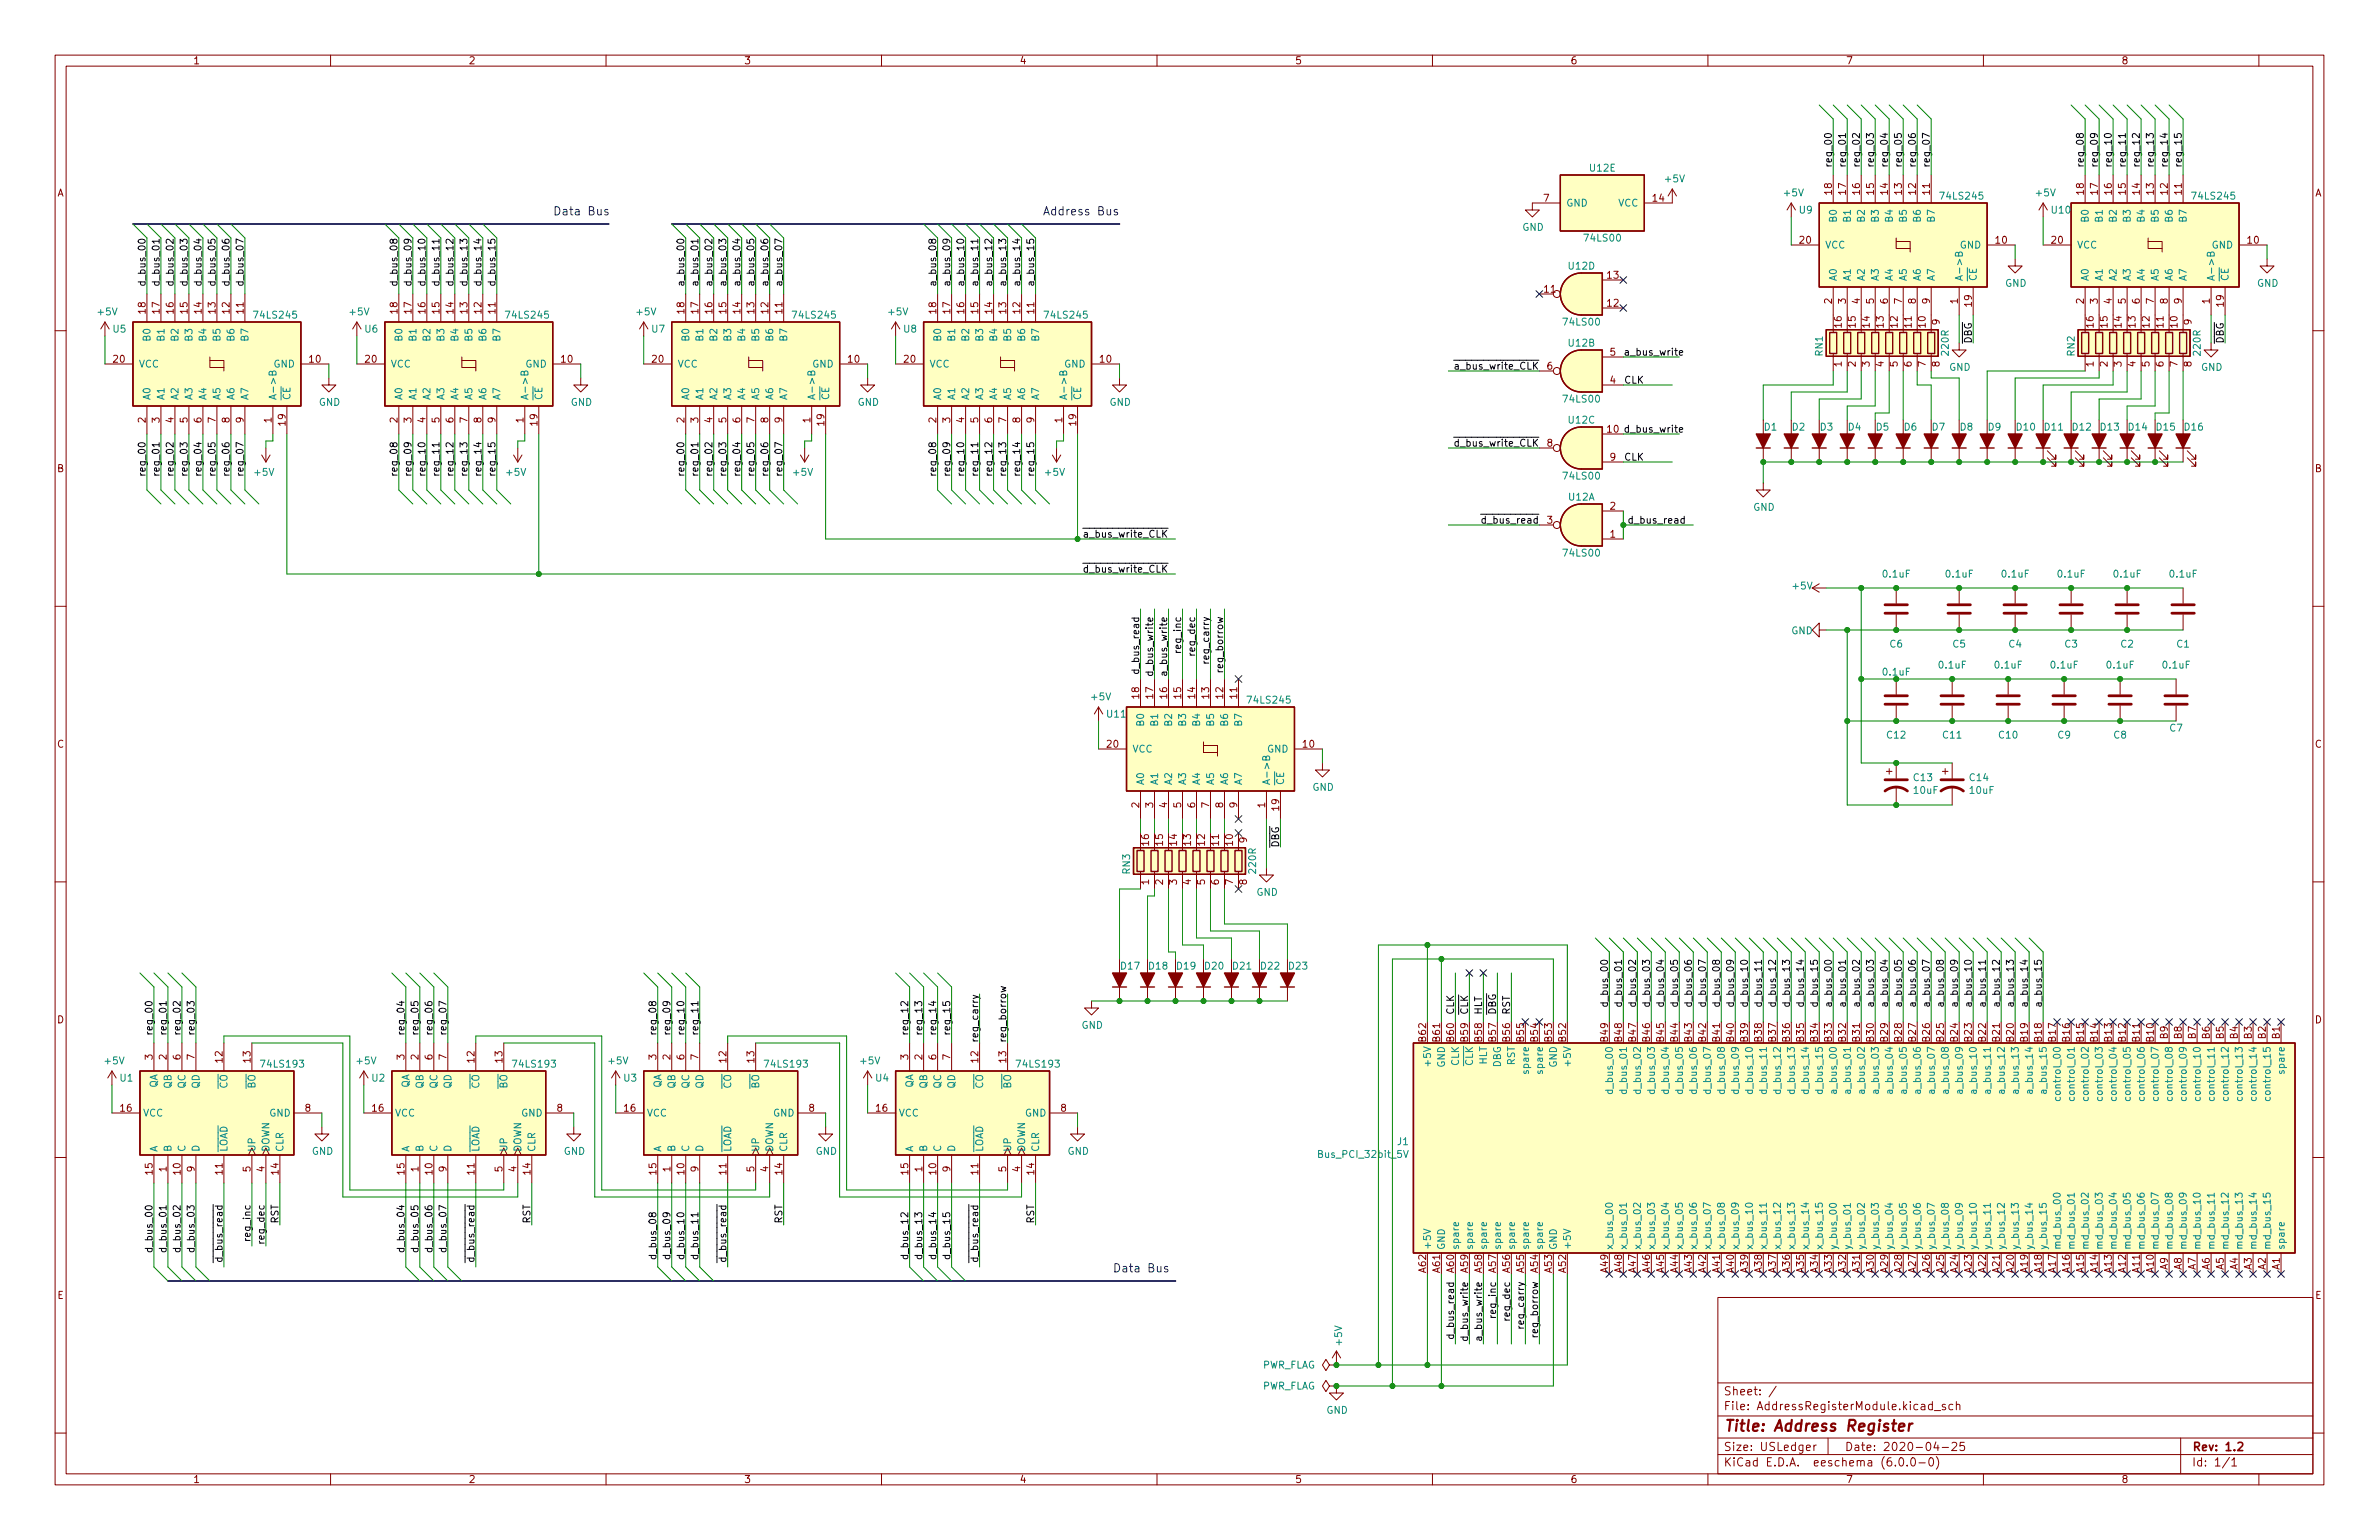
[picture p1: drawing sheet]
<svg xmlns="http://www.w3.org/2000/svg" width="432mm" height="279mm" viewBox="0 0 432 279" stroke-linecap="round" stroke-linejoin="round" font-family="sans-serif">
<defs><g id="words">
<text font-size="2.8" fill="#840000" x="312.8" y="259.7">Title: Address Register</text>
<g font-size="2.1" fill="#0000c2">
<text x="100.3" y="39.1">Data Bus</text>
<text x="189.2" y="39.1">Address Bus</text>
<text x="201.9" y="230.8">Data Bus</text>
</g>
<g font-size="2.1" fill="#840000">
<text x="312.8" y="255.9">File: AddressRegisterModule.kicad_sch</text>
<text x="312.8" y="253.2">Sheet: /</text>
<text x="312.8" y="263.2">Size: USLedger</text>
<text x="334.8" y="263.2">Date: 2020-04-25</text>
<text x="397.8" y="263.2">Rev: 1.2</text>
<text x="312.8" y="266">KiCad E.D.A. eeschema (6.0.0-0)</text>
<text x="397.8" y="266">Id: 1/1</text>
</g>
<g font-size="1.8" fill="#840000">
<text x="35" y="11.7">1</text>
<text x="85" y="11.7">2</text>
<text x="135" y="11.7">3</text>
<text x="185" y="11.7">4</text>
<text x="235" y="11.7">5</text>
<text x="285" y="11.7">6</text>
<text x="335" y="11.7">7</text>
<text x="385" y="11.7">8</text>
<text x="10.3" y="35.6">A</text>
<text x="332.5" y="35.3" transform="rotate(-90 332.5 35.3)">18</text>
<text x="335" y="35.3" transform="rotate(-90 335 35.3)">17</text>
<text x="337.6" y="35.3" transform="rotate(-90 337.6 35.3)">16</text>
<text x="340.1" y="35.3" transform="rotate(-90 340.1 35.3)">15</text>
<text x="342.6" y="35.3" transform="rotate(-90 342.6 35.3)">14</text>
<text x="345.2" y="35.3" transform="rotate(-90 345.2 35.3)">13</text>
<text x="347.7" y="35.3" transform="rotate(-90 347.7 35.3)">12</text>
<text x="350.3" y="35.3" transform="rotate(-90 350.3 35.3)">11</text>
<text x="378.2" y="35.3" transform="rotate(-90 378.2 35.3)">18</text>
<text x="380.7" y="35.3" transform="rotate(-90 380.7 35.3)">17</text>
<text x="383.3" y="35.3" transform="rotate(-90 383.3 35.3)">16</text>
<text x="385.8" y="35.3" transform="rotate(-90 385.8 35.3)">15</text>
<text x="388.4" y="35.3" transform="rotate(-90 388.4 35.3)">14</text>
<text x="390.9" y="35.3" transform="rotate(-90 390.9 35.3)">13</text>
<text x="393.4" y="35.3" transform="rotate(-90 393.4 35.3)">12</text>
<text x="396" y="35.3" transform="rotate(-90 396 35.3)">11</text>
<text x="420.1" y="35.6">A</text>
<text x="280.2" y="36.6">7</text>
<text x="300" y="36.6">14</text>
<text x="326.7" y="44.2">20</text>
<text x="362.2" y="44.2">10</text>
<text x="372.4" y="44.2">20</text>
<text x="408" y="44.2">10</text>
<text x="280.3" y="53.1">11</text>
<text x="291.8" y="50.5">13</text>
<text x="26.4" y="56.9" transform="rotate(-90 26.4 56.9)">18</text>
<text x="29" y="56.9" transform="rotate(-90 29 56.9)">17</text>
<text x="31.5" y="56.9" transform="rotate(-90 31.5 56.9)">16</text>
<text x="34" y="56.9" transform="rotate(-90 34 56.9)">15</text>
<text x="36.6" y="56.9" transform="rotate(-90 36.6 56.9)">14</text>
<text x="39.1" y="56.9" transform="rotate(-90 39.1 56.9)">13</text>
<text x="41.7" y="56.9" transform="rotate(-90 41.7 56.9)">12</text>
<text x="44.2" y="56.9" transform="rotate(-90 44.2 56.9)">11</text>
<text x="72.1" y="56.9" transform="rotate(-90 72.1 56.9)">18</text>
<text x="74.7" y="56.9" transform="rotate(-90 74.7 56.9)">17</text>
<text x="77.2" y="56.9" transform="rotate(-90 77.2 56.9)">16</text>
<text x="79.8" y="56.9" transform="rotate(-90 79.8 56.9)">15</text>
<text x="82.3" y="56.9" transform="rotate(-90 82.3 56.9)">14</text>
<text x="84.8" y="56.9" transform="rotate(-90 84.8 56.9)">13</text>
<text x="87.4" y="56.9" transform="rotate(-90 87.4 56.9)">12</text>
<text x="89.9" y="56.9" transform="rotate(-90 89.9 56.9)">11</text>
<text x="124.2" y="56.9" transform="rotate(-90 124.2 56.9)">18</text>
<text x="126.7" y="56.9" transform="rotate(-90 126.7 56.9)">17</text>
<text x="129.3" y="56.9" transform="rotate(-90 129.3 56.9)">16</text>
<text x="131.8" y="56.9" transform="rotate(-90 131.8 56.9)">15</text>
<text x="134.4" y="56.9" transform="rotate(-90 134.4 56.9)">14</text>
<text x="136.9" y="56.9" transform="rotate(-90 136.9 56.9)">13</text>
<text x="139.4" y="56.9" transform="rotate(-90 139.4 56.9)">12</text>
<text x="142" y="56.9" transform="rotate(-90 142 56.9)">11</text>
<text x="169.9" y="56.9" transform="rotate(-90 169.9 56.9)">18</text>
<text x="172.5" y="56.9" transform="rotate(-90 172.5 56.9)">17</text>
<text x="175" y="56.9" transform="rotate(-90 175 56.9)">16</text>
<text x="177.5" y="56.9" transform="rotate(-90 177.5 56.9)">15</text>
<text x="180.1" y="56.9" transform="rotate(-90 180.1 56.9)">14</text>
<text x="182.6" y="56.9" transform="rotate(-90 182.6 56.9)">13</text>
<text x="185.2" y="56.9" transform="rotate(-90 185.2 56.9)">12</text>
<text x="187.7" y="56.9" transform="rotate(-90 187.7 56.9)">11</text>
<text x="291.8" y="55.6">12</text>
<text x="332.5" y="55.1" transform="rotate(-90 332.5 55.1)">2</text>
<text x="334.3" y="59.4" transform="rotate(-90 334.3 59.4)">16</text>
<text x="335" y="55.1" transform="rotate(-90 335 55.1)">3</text>
<text x="336.8" y="59.4" transform="rotate(-90 336.8 59.4)">15</text>
<text x="337.6" y="55.1" transform="rotate(-90 337.6 55.1)">4</text>
<text x="339.3" y="59.4" transform="rotate(-90 339.3 59.4)">14</text>
<text x="340.1" y="55.1" transform="rotate(-90 340.1 55.1)">5</text>
<text x="341.9" y="59.4" transform="rotate(-90 341.9 59.4)">13</text>
<text x="342.6" y="55.1" transform="rotate(-90 342.6 55.1)">6</text>
<text x="344.4" y="59.4" transform="rotate(-90 344.4 59.4)">12</text>
<text x="345.2" y="55.1" transform="rotate(-90 345.2 55.1)">7</text>
<text x="347" y="59.4" transform="rotate(-90 347 59.4)">11</text>
<text x="347.7" y="55.1" transform="rotate(-90 347.7 55.1)">8</text>
<text x="349.5" y="59.4" transform="rotate(-90 349.5 59.4)">10</text>
<text x="350.3" y="55.1" transform="rotate(-90 350.3 55.1)">9</text>
<text x="352" y="58.9" transform="rotate(-90 352 58.9)">9</text>
<text x="355.3" y="55.1" transform="rotate(-90 355.3 55.1)">1</text>
<text x="357.9" y="55.6" transform="rotate(-90 357.9 55.6)">19</text>
<text x="378.2" y="55.1" transform="rotate(-90 378.2 55.1)">2</text>
<text x="380" y="59.4" transform="rotate(-90 380 59.4)">16</text>
<text x="380.7" y="55.1" transform="rotate(-90 380.7 55.1)">3</text>
<text x="382.5" y="59.4" transform="rotate(-90 382.5 59.4)">15</text>
<text x="383.3" y="55.1" transform="rotate(-90 383.3 55.1)">4</text>
<text x="385.1" y="59.4" transform="rotate(-90 385.1 59.4)">14</text>
<text x="385.8" y="55.1" transform="rotate(-90 385.8 55.1)">5</text>
<text x="387.6" y="59.4" transform="rotate(-90 387.6 59.4)">13</text>
<text x="388.4" y="55.1" transform="rotate(-90 388.4 55.1)">6</text>
<text x="390.1" y="59.4" transform="rotate(-90 390.1 59.4)">12</text>
<text x="390.9" y="55.1" transform="rotate(-90 390.9 55.1)">7</text>
<text x="392.7" y="59.4" transform="rotate(-90 392.7 59.4)">11</text>
<text x="393.4" y="55.1" transform="rotate(-90 393.4 55.1)">8</text>
<text x="395.2" y="59.4" transform="rotate(-90 395.2 59.4)">10</text>
<text x="396" y="55.1" transform="rotate(-90 396 55.1)">9</text>
<text x="397.8" y="58.9" transform="rotate(-90 397.8 58.9)">9</text>
<text x="401.1" y="55.1" transform="rotate(-90 401.1 55.1)">1</text>
<text x="403.6" y="55.6" transform="rotate(-90 403.6 55.6)">19</text>
<text x="20.6" y="65.8">20</text>
<text x="56.2" y="65.8">10</text>
<text x="66.3" y="65.8">20</text>
<text x="101.9" y="65.8">10</text>
<text x="118.4" y="65.8">20</text>
<text x="154" y="65.8">10</text>
<text x="164.1" y="65.8">20</text>
<text x="199.7" y="65.8">10</text>
<text x="292.2" y="64.5">5</text>
<text x="280.8" y="67.1">6</text>
<text x="292.2" y="69.6">4</text>
<text x="334.3" y="66.5" transform="rotate(-90 334.3 66.5)">1</text>
<text x="336.8" y="66.5" transform="rotate(-90 336.8 66.5)">2</text>
<text x="339.3" y="66.5" transform="rotate(-90 339.3 66.5)">3</text>
<text x="341.9" y="66.5" transform="rotate(-90 341.9 66.5)">4</text>
<text x="344.4" y="66.5" transform="rotate(-90 344.4 66.5)">5</text>
<text x="347" y="66.5" transform="rotate(-90 347 66.5)">6</text>
<text x="349.5" y="66.5" transform="rotate(-90 349.5 66.5)">7</text>
<text x="352" y="66.5" transform="rotate(-90 352 66.5)">8</text>
<text x="380" y="66.5" transform="rotate(-90 380 66.5)">1</text>
<text x="382.5" y="66.5" transform="rotate(-90 382.5 66.5)">2</text>
<text x="385.1" y="66.5" transform="rotate(-90 385.1 66.5)">3</text>
<text x="387.6" y="66.5" transform="rotate(-90 387.6 66.5)">4</text>
<text x="390.1" y="66.5" transform="rotate(-90 390.1 66.5)">5</text>
<text x="392.7" y="66.5" transform="rotate(-90 392.7 66.5)">6</text>
<text x="395.2" y="66.5" transform="rotate(-90 395.2 66.5)">7</text>
<text x="397.8" y="66.5" transform="rotate(-90 397.8 66.5)">8</text>
<text x="26.4" y="76.7" transform="rotate(-90 26.4 76.7)">2</text>
<text x="29" y="76.7" transform="rotate(-90 29 76.7)">3</text>
<text x="31.5" y="76.7" transform="rotate(-90 31.5 76.7)">4</text>
<text x="34" y="76.7" transform="rotate(-90 34 76.7)">5</text>
<text x="36.6" y="76.7" transform="rotate(-90 36.6 76.7)">6</text>
<text x="39.1" y="76.7" transform="rotate(-90 39.1 76.7)">7</text>
<text x="41.7" y="76.7" transform="rotate(-90 41.7 76.7)">8</text>
<text x="44.2" y="76.7" transform="rotate(-90 44.2 76.7)">9</text>
<text x="49.3" y="76.7" transform="rotate(-90 49.3 76.7)">1</text>
<text x="51.8" y="77.2" transform="rotate(-90 51.8 77.2)">19</text>
<text x="72.1" y="76.7" transform="rotate(-90 72.1 76.7)">2</text>
<text x="74.7" y="76.7" transform="rotate(-90 74.7 76.7)">3</text>
<text x="77.2" y="76.7" transform="rotate(-90 77.2 76.7)">4</text>
<text x="79.8" y="76.7" transform="rotate(-90 79.8 76.7)">5</text>
<text x="82.3" y="76.7" transform="rotate(-90 82.3 76.7)">6</text>
<text x="84.8" y="76.7" transform="rotate(-90 84.8 76.7)">7</text>
<text x="87.4" y="76.7" transform="rotate(-90 87.4 76.7)">8</text>
<text x="89.9" y="76.7" transform="rotate(-90 89.9 76.7)">9</text>
<text x="95" y="76.7" transform="rotate(-90 95 76.7)">1</text>
<text x="97.5" y="77.2" transform="rotate(-90 97.5 77.2)">19</text>
<text x="124.2" y="76.7" transform="rotate(-90 124.2 76.7)">2</text>
<text x="126.7" y="76.7" transform="rotate(-90 126.7 76.7)">3</text>
<text x="129.3" y="76.7" transform="rotate(-90 129.3 76.7)">4</text>
<text x="131.8" y="76.7" transform="rotate(-90 131.8 76.7)">5</text>
<text x="134.4" y="76.7" transform="rotate(-90 134.4 76.7)">6</text>
<text x="136.9" y="76.7" transform="rotate(-90 136.9 76.7)">7</text>
<text x="139.4" y="76.7" transform="rotate(-90 139.4 76.7)">8</text>
<text x="142" y="76.7" transform="rotate(-90 142 76.7)">9</text>
<text x="147.1" y="76.7" transform="rotate(-90 147.1 76.7)">1</text>
<text x="149.6" y="77.2" transform="rotate(-90 149.6 77.2)">19</text>
<text x="169.9" y="76.7" transform="rotate(-90 169.9 76.7)">2</text>
<text x="172.5" y="76.7" transform="rotate(-90 172.5 76.7)">3</text>
<text x="175" y="76.7" transform="rotate(-90 175 76.7)">4</text>
<text x="177.5" y="76.7" transform="rotate(-90 177.5 76.7)">5</text>
<text x="180.1" y="76.7" transform="rotate(-90 180.1 76.7)">6</text>
<text x="182.6" y="76.7" transform="rotate(-90 182.6 76.7)">7</text>
<text x="185.2" y="76.7" transform="rotate(-90 185.2 76.7)">8</text>
<text x="187.7" y="76.7" transform="rotate(-90 187.7 76.7)">9</text>
<text x="192.8" y="76.7" transform="rotate(-90 192.8 76.7)">1</text>
<text x="195.3" y="77.2" transform="rotate(-90 195.3 77.2)">19</text>
<text x="280.8" y="81">8</text>
<text x="292.2" y="83.6">9</text>
<text x="10.3" y="85.7">B</text>
<text x="420.1" y="85.7">B</text>
<text x="292.2" y="92.5">2</text>
<text x="292.2" y="97.5">1</text>
<text x="206.8" y="126.7" transform="rotate(-90 206.8 126.7)">18</text>
<text x="209.3" y="126.7" transform="rotate(-90 209.3 126.7)">17</text>
<text x="211.8" y="126.7" transform="rotate(-90 211.8 126.7)">16</text>
<text x="214.4" y="126.7" transform="rotate(-90 214.4 126.7)">15</text>
<text x="216.9" y="126.7" transform="rotate(-90 216.9 126.7)">14</text>
<text x="219.5" y="126.7" transform="rotate(-90 219.5 126.7)">13</text>
<text x="222" y="126.7" transform="rotate(-90 222 126.7)">12</text>
<text x="224.5" y="126.7" transform="rotate(-90 224.5 126.7)">11</text>
<text x="10.3" y="135.6">C</text>
<text x="200.9" y="135.6">20</text>
<text x="236.5" y="135.6">10</text>
<text x="420.1" y="135.6">C</text>
<text x="206.8" y="146.5" transform="rotate(-90 206.8 146.5)">2</text>
<text x="209.3" y="146.5" transform="rotate(-90 209.3 146.5)">3</text>
<text x="211.8" y="146.5" transform="rotate(-90 211.8 146.5)">4</text>
<text x="214.4" y="146.5" transform="rotate(-90 214.4 146.5)">5</text>
<text x="216.9" y="146.5" transform="rotate(-90 216.9 146.5)">6</text>
<text x="219.5" y="146.5" transform="rotate(-90 219.5 146.5)">7</text>
<text x="222" y="146.5" transform="rotate(-90 222 146.5)">8</text>
<text x="224.5" y="146.5" transform="rotate(-90 224.5 146.5)">9</text>
<text x="229.6" y="146.5" transform="rotate(-90 229.6 146.5)">1</text>
<text x="232.2" y="147" transform="rotate(-90 232.2 147)">19</text>
<text x="208.5" y="153.4" transform="rotate(-90 208.5 153.4)">16</text>
<text x="211.1" y="153.4" transform="rotate(-90 211.1 153.4)">15</text>
<text x="213.6" y="153.4" transform="rotate(-90 213.6 153.4)">14</text>
<text x="216.2" y="153.4" transform="rotate(-90 216.2 153.4)">13</text>
<text x="218.7" y="153.4" transform="rotate(-90 218.7 153.4)">12</text>
<text x="221.2" y="153.4" transform="rotate(-90 221.2 153.4)">11</text>
<text x="223.8" y="153.4" transform="rotate(-90 223.8 153.4)">10</text>
<text x="226.3" y="152.9" transform="rotate(-90 226.3 152.9)">9</text>
<text x="208.5" y="160.5" transform="rotate(-90 208.5 160.5)">1</text>
<text x="211.1" y="160.5" transform="rotate(-90 211.1 160.5)">2</text>
<text x="213.6" y="160.5" transform="rotate(-90 213.6 160.5)">3</text>
<text x="216.2" y="160.5" transform="rotate(-90 216.2 160.5)">4</text>
<text x="218.7" y="160.5" transform="rotate(-90 218.7 160.5)">5</text>
<text x="221.2" y="160.5" transform="rotate(-90 221.2 160.5)">6</text>
<text x="223.8" y="160.5" transform="rotate(-90 223.8 160.5)">7</text>
<text x="226.3" y="160.5" transform="rotate(-90 226.3 160.5)">8</text>
<text x="10.3" y="185.7">D</text>
<text x="420.1" y="185.7">D</text>
<text x="258.8" y="188.9" transform="rotate(-90 258.8 188.9)">B62</text>
<text x="261.4" y="188.9" transform="rotate(-90 261.4 188.9)">B61</text>
<text x="263.9" y="188.9" transform="rotate(-90 263.9 188.9)">B60</text>
<text x="266.4" y="188.9" transform="rotate(-90 266.4 188.9)">B59</text>
<text x="269" y="188.9" transform="rotate(-90 269 188.9)">B58</text>
<text x="271.5" y="188.9" transform="rotate(-90 271.5 188.9)">B57</text>
<text x="274.1" y="188.9" transform="rotate(-90 274.1 188.9)">B56</text>
<text x="276.6" y="188.9" transform="rotate(-90 276.6 188.9)">B55</text>
<text x="279.1" y="188.9" transform="rotate(-90 279.1 188.9)">B54</text>
<text x="281.7" y="188.9" transform="rotate(-90 281.7 188.9)">B53</text>
<text x="284.2" y="188.9" transform="rotate(-90 284.2 188.9)">B52</text>
<text x="291.8" y="188.9" transform="rotate(-90 291.8 188.9)">B49</text>
<text x="294.4" y="188.9" transform="rotate(-90 294.4 188.9)">B48</text>
<text x="296.9" y="188.9" transform="rotate(-90 296.9 188.9)">B47</text>
<text x="299.5" y="188.9" transform="rotate(-90 299.5 188.9)">B46</text>
<text x="302" y="188.9" transform="rotate(-90 302 188.9)">B45</text>
<text x="304.5" y="188.9" transform="rotate(-90 304.5 188.9)">B44</text>
<text x="307.1" y="188.9" transform="rotate(-90 307.1 188.9)">B43</text>
<text x="309.6" y="188.9" transform="rotate(-90 309.6 188.9)">B42</text>
<text x="312.2" y="188.9" transform="rotate(-90 312.2 188.9)">B41</text>
<text x="314.7" y="188.9" transform="rotate(-90 314.7 188.9)">B40</text>
<text x="317.2" y="188.9" transform="rotate(-90 317.2 188.9)">B39</text>
<text x="319.8" y="188.9" transform="rotate(-90 319.8 188.9)">B38</text>
<text x="322.3" y="188.9" transform="rotate(-90 322.3 188.9)">B37</text>
<text x="324.9" y="188.9" transform="rotate(-90 324.9 188.9)">B36</text>
<text x="327.4" y="188.9" transform="rotate(-90 327.4 188.9)">B35</text>
<text x="329.9" y="188.9" transform="rotate(-90 329.9 188.9)">B34</text>
<text x="332.5" y="188.9" transform="rotate(-90 332.5 188.9)">B33</text>
<text x="335" y="188.9" transform="rotate(-90 335 188.9)">B32</text>
<text x="337.6" y="188.9" transform="rotate(-90 337.6 188.9)">B31</text>
<text x="340.1" y="188.9" transform="rotate(-90 340.1 188.9)">B30</text>
<text x="342.6" y="188.9" transform="rotate(-90 342.6 188.9)">B29</text>
<text x="345.2" y="188.9" transform="rotate(-90 345.2 188.9)">B28</text>
<text x="347.7" y="188.9" transform="rotate(-90 347.7 188.9)">B27</text>
<text x="350.3" y="188.9" transform="rotate(-90 350.3 188.9)">B26</text>
<text x="352.8" y="188.9" transform="rotate(-90 352.8 188.9)">B25</text>
<text x="355.3" y="188.9" transform="rotate(-90 355.3 188.9)">B24</text>
<text x="357.9" y="188.9" transform="rotate(-90 357.9 188.9)">B23</text>
<text x="360.4" y="188.9" transform="rotate(-90 360.4 188.9)">B22</text>
<text x="363" y="188.9" transform="rotate(-90 363 188.9)">B21</text>
<text x="365.5" y="188.9" transform="rotate(-90 365.5 188.9)">B20</text>
<text x="368" y="188.9" transform="rotate(-90 368 188.9)">B19</text>
<text x="370.6" y="188.9" transform="rotate(-90 370.6 188.9)">B18</text>
<text x="373.1" y="188.9" transform="rotate(-90 373.1 188.9)">B17</text>
<text x="375.7" y="188.9" transform="rotate(-90 375.7 188.9)">B16</text>
<text x="378.2" y="188.9" transform="rotate(-90 378.2 188.9)">B15</text>
<text x="380.7" y="188.9" transform="rotate(-90 380.7 188.9)">B14</text>
<text x="383.3" y="188.9" transform="rotate(-90 383.3 188.9)">B13</text>
<text x="385.8" y="188.9" transform="rotate(-90 385.8 188.9)">B12</text>
<text x="388.4" y="188.9" transform="rotate(-90 388.4 188.9)">B11</text>
<text x="390.9" y="188.9" transform="rotate(-90 390.9 188.9)">B10</text>
<text x="393.4" y="188.5" transform="rotate(-90 393.4 188.5)">B9</text>
<text x="396" y="188.5" transform="rotate(-90 396 188.5)">B8</text>
<text x="398.5" y="188.5" transform="rotate(-90 398.5 188.5)">B7</text>
<text x="401.1" y="188.5" transform="rotate(-90 401.1 188.5)">B6</text>
<text x="403.6" y="188.5" transform="rotate(-90 403.6 188.5)">B5</text>
<text x="406.1" y="188.5" transform="rotate(-90 406.1 188.5)">B4</text>
<text x="408.7" y="188.5" transform="rotate(-90 408.7 188.5)">B3</text>
<text x="411.2" y="188.5" transform="rotate(-90 411.2 188.5)">B2</text>
<text x="413.8" y="188.5" transform="rotate(-90 413.8 188.5)">B1</text>
<text x="27.7" y="192.3" transform="rotate(-90 27.7 192.3)">3</text>
<text x="30.2" y="192.3" transform="rotate(-90 30.2 192.3)">2</text>
<text x="32.8" y="192.3" transform="rotate(-90 32.8 192.3)">6</text>
<text x="35.3" y="192.3" transform="rotate(-90 35.3 192.3)">7</text>
<text x="40.4" y="192.8" transform="rotate(-90 40.4 192.8)">12</text>
<text x="45.5" y="192.8" transform="rotate(-90 45.5 192.8)">13</text>
<text x="73.4" y="192.3" transform="rotate(-90 73.4 192.3)">3</text>
<text x="75.9" y="192.3" transform="rotate(-90 75.9 192.3)">2</text>
<text x="78.5" y="192.3" transform="rotate(-90 78.5 192.3)">6</text>
<text x="81" y="192.3" transform="rotate(-90 81 192.3)">7</text>
<text x="86.1" y="192.8" transform="rotate(-90 86.1 192.8)">12</text>
<text x="91.2" y="192.8" transform="rotate(-90 91.2 192.8)">13</text>
<text x="119.1" y="192.3" transform="rotate(-90 119.1 192.3)">3</text>
<text x="121.7" y="192.3" transform="rotate(-90 121.7 192.3)">2</text>
<text x="124.2" y="192.3" transform="rotate(-90 124.2 192.3)">6</text>
<text x="126.7" y="192.3" transform="rotate(-90 126.7 192.3)">7</text>
<text x="131.8" y="192.8" transform="rotate(-90 131.8 192.8)">12</text>
<text x="136.9" y="192.8" transform="rotate(-90 136.9 192.8)">13</text>
<text x="164.8" y="192.3" transform="rotate(-90 164.8 192.3)">3</text>
<text x="167.4" y="192.3" transform="rotate(-90 167.4 192.3)">2</text>
<text x="169.9" y="192.3" transform="rotate(-90 169.9 192.3)">6</text>
<text x="172.5" y="192.3" transform="rotate(-90 172.5 192.3)">7</text>
<text x="177.5" y="192.8" transform="rotate(-90 177.5 192.8)">12</text>
<text x="182.6" y="192.8" transform="rotate(-90 182.6 192.8)">13</text>
<text x="21.9" y="201.7">16</text>
<text x="55.4" y="201.7">8</text>
<text x="67.6" y="201.7">16</text>
<text x="101.1" y="201.7">8</text>
<text x="113.3" y="201.7">16</text>
<text x="146.8" y="201.7">8</text>
<text x="159" y="201.7">16</text>
<text x="192.5" y="201.7">8</text>
<text x="27.7" y="213.1" transform="rotate(-90 27.7 213.1)">15</text>
<text x="30.2" y="212.6" transform="rotate(-90 30.2 212.6)">1</text>
<text x="32.8" y="213.1" transform="rotate(-90 32.8 213.1)">10</text>
<text x="35.3" y="212.6" transform="rotate(-90 35.3 212.6)">9</text>
<text x="40.4" y="213.1" transform="rotate(-90 40.4 213.1)">11</text>
<text x="45.5" y="212.6" transform="rotate(-90 45.5 212.6)">5</text>
<text x="48" y="212.6" transform="rotate(-90 48 212.6)">4</text>
<text x="50.5" y="213.1" transform="rotate(-90 50.5 213.1)">14</text>
<text x="73.4" y="213.1" transform="rotate(-90 73.4 213.1)">15</text>
<text x="75.9" y="212.6" transform="rotate(-90 75.9 212.6)">1</text>
<text x="78.5" y="213.1" transform="rotate(-90 78.5 213.1)">10</text>
<text x="81" y="212.6" transform="rotate(-90 81 212.6)">9</text>
<text x="86.1" y="213.1" transform="rotate(-90 86.1 213.1)">11</text>
<text x="91.2" y="212.6" transform="rotate(-90 91.2 212.6)">5</text>
<text x="93.7" y="212.6" transform="rotate(-90 93.7 212.6)">4</text>
<text x="96.3" y="213.1" transform="rotate(-90 96.3 213.1)">14</text>
<text x="119.1" y="213.1" transform="rotate(-90 119.1 213.1)">15</text>
<text x="121.7" y="212.6" transform="rotate(-90 121.7 212.6)">1</text>
<text x="124.2" y="213.1" transform="rotate(-90 124.2 213.1)">10</text>
<text x="126.7" y="212.6" transform="rotate(-90 126.7 212.6)">9</text>
<text x="131.8" y="213.1" transform="rotate(-90 131.8 213.1)">11</text>
<text x="136.9" y="212.6" transform="rotate(-90 136.9 212.6)">5</text>
<text x="139.4" y="212.6" transform="rotate(-90 139.4 212.6)">4</text>
<text x="142" y="213.1" transform="rotate(-90 142 213.1)">14</text>
<text x="164.8" y="213.1" transform="rotate(-90 164.8 213.1)">15</text>
<text x="167.4" y="212.6" transform="rotate(-90 167.4 212.6)">1</text>
<text x="169.9" y="213.1" transform="rotate(-90 169.9 213.1)">10</text>
<text x="172.5" y="212.6" transform="rotate(-90 172.5 212.6)">9</text>
<text x="177.5" y="213.1" transform="rotate(-90 177.5 213.1)">11</text>
<text x="182.6" y="212.6" transform="rotate(-90 182.6 212.6)">5</text>
<text x="185.2" y="212.6" transform="rotate(-90 185.2 212.6)">4</text>
<text x="187.7" y="213.1" transform="rotate(-90 187.7 213.1)">14</text>
<text x="258.8" y="230.9" transform="rotate(-90 258.8 230.9)">A62</text>
<text x="261.4" y="230.9" transform="rotate(-90 261.4 230.9)">A61</text>
<text x="263.9" y="230.9" transform="rotate(-90 263.9 230.9)">A60</text>
<text x="266.4" y="230.9" transform="rotate(-90 266.4 230.9)">A59</text>
<text x="269" y="230.9" transform="rotate(-90 269 230.9)">A58</text>
<text x="271.5" y="230.9" transform="rotate(-90 271.5 230.9)">A57</text>
<text x="274.1" y="230.9" transform="rotate(-90 274.1 230.9)">A56</text>
<text x="276.6" y="230.9" transform="rotate(-90 276.6 230.9)">A55</text>
<text x="279.1" y="230.9" transform="rotate(-90 279.1 230.9)">A54</text>
<text x="281.7" y="230.9" transform="rotate(-90 281.7 230.9)">A53</text>
<text x="284.2" y="230.9" transform="rotate(-90 284.2 230.9)">A52</text>
<text x="291.8" y="230.9" transform="rotate(-90 291.8 230.9)">A49</text>
<text x="294.4" y="230.9" transform="rotate(-90 294.4 230.9)">A48</text>
<text x="296.9" y="230.9" transform="rotate(-90 296.9 230.9)">A47</text>
<text x="299.5" y="230.9" transform="rotate(-90 299.5 230.9)">A46</text>
<text x="302" y="230.9" transform="rotate(-90 302 230.9)">A45</text>
<text x="304.5" y="230.9" transform="rotate(-90 304.5 230.9)">A44</text>
<text x="307.1" y="230.9" transform="rotate(-90 307.1 230.9)">A43</text>
<text x="309.6" y="230.9" transform="rotate(-90 309.6 230.9)">A42</text>
<text x="312.2" y="230.9" transform="rotate(-90 312.2 230.9)">A41</text>
<text x="314.7" y="230.9" transform="rotate(-90 314.7 230.9)">A40</text>
<text x="317.2" y="230.9" transform="rotate(-90 317.2 230.9)">A39</text>
<text x="319.8" y="230.9" transform="rotate(-90 319.8 230.9)">A38</text>
<text x="322.3" y="230.9" transform="rotate(-90 322.3 230.9)">A37</text>
<text x="324.9" y="230.9" transform="rotate(-90 324.9 230.9)">A36</text>
<text x="327.4" y="230.9" transform="rotate(-90 327.4 230.9)">A35</text>
<text x="329.9" y="230.9" transform="rotate(-90 329.9 230.9)">A34</text>
<text x="332.5" y="230.9" transform="rotate(-90 332.5 230.9)">A33</text>
<text x="335" y="230.9" transform="rotate(-90 335 230.9)">A32</text>
<text x="337.6" y="230.9" transform="rotate(-90 337.6 230.9)">A31</text>
<text x="340.1" y="230.9" transform="rotate(-90 340.1 230.9)">A30</text>
<text x="342.6" y="230.9" transform="rotate(-90 342.6 230.9)">A29</text>
<text x="345.2" y="230.9" transform="rotate(-90 345.2 230.9)">A28</text>
<text x="347.7" y="230.9" transform="rotate(-90 347.7 230.9)">A27</text>
<text x="350.3" y="230.9" transform="rotate(-90 350.3 230.9)">A26</text>
<text x="352.8" y="230.9" transform="rotate(-90 352.8 230.9)">A25</text>
<text x="355.3" y="230.9" transform="rotate(-90 355.3 230.9)">A24</text>
<text x="357.9" y="230.9" transform="rotate(-90 357.9 230.9)">A23</text>
<text x="360.4" y="230.9" transform="rotate(-90 360.4 230.9)">A22</text>
<text x="363" y="230.9" transform="rotate(-90 363 230.9)">A21</text>
<text x="365.5" y="230.9" transform="rotate(-90 365.5 230.9)">A20</text>
<text x="368" y="230.9" transform="rotate(-90 368 230.9)">A19</text>
<text x="370.6" y="230.9" transform="rotate(-90 370.6 230.9)">A18</text>
<text x="373.1" y="230.9" transform="rotate(-90 373.1 230.9)">A17</text>
<text x="375.7" y="230.9" transform="rotate(-90 375.7 230.9)">A16</text>
<text x="378.2" y="230.9" transform="rotate(-90 378.2 230.9)">A15</text>
<text x="380.7" y="230.9" transform="rotate(-90 380.7 230.9)">A14</text>
<text x="383.3" y="230.9" transform="rotate(-90 383.3 230.9)">A13</text>
<text x="385.8" y="230.9" transform="rotate(-90 385.8 230.9)">A12</text>
<text x="388.4" y="230.9" transform="rotate(-90 388.4 230.9)">A11</text>
<text x="390.9" y="230.9" transform="rotate(-90 390.9 230.9)">A10</text>
<text x="393.4" y="230.4" transform="rotate(-90 393.4 230.4)">A9</text>
<text x="396" y="230.4" transform="rotate(-90 396 230.4)">A8</text>
<text x="398.5" y="230.4" transform="rotate(-90 398.5 230.4)">A7</text>
<text x="401.1" y="230.4" transform="rotate(-90 401.1 230.4)">A6</text>
<text x="403.6" y="230.4" transform="rotate(-90 403.6 230.4)">A5</text>
<text x="406.1" y="230.4" transform="rotate(-90 406.1 230.4)">A4</text>
<text x="408.7" y="230.4" transform="rotate(-90 408.7 230.4)">A3</text>
<text x="411.2" y="230.4" transform="rotate(-90 411.2 230.4)">A2</text>
<text x="413.8" y="230.4" transform="rotate(-90 413.8 230.4)">A1</text>
<text x="10.4" y="235.7">E</text>
<text x="420.2" y="235.7">E</text>
<text x="35" y="269.1">1</text>
<text x="85" y="269.1">2</text>
<text x="135" y="269.1">3</text>
<text x="185" y="269.1">4</text>
<text x="235" y="269.1">5</text>
<text x="285" y="269.1">6</text>
<text x="335" y="269.1">7</text>
<text x="385" y="269.1">8</text>
</g>
<g font-size="1.8" fill="#008484">
<text x="288.6" y="31.1">U12E</text>
<text x="302.3" y="33.1">+5V</text>
<text x="323.9" y="35.6">+5V</text>
<text x="369.6" y="35.6">+5V</text>
<text x="276.3" y="41.9">GND</text>
<text x="284.2" y="37.5">GND</text>
<text x="293.7" y="37.5">VCC</text>
<text x="326.6" y="38.7">U9</text>
<text x="333.4" y="40.1" transform="rotate(-90 333.4 40.1)">B0</text>
<text x="335.9" y="40.1" transform="rotate(-90 335.9 40.1)">B1</text>
<text x="338.5" y="40.1" transform="rotate(-90 338.5 40.1)">B2</text>
<text x="341" y="40.1" transform="rotate(-90 341 40.1)">B3</text>
<text x="343.5" y="40.1" transform="rotate(-90 343.5 40.1)">B4</text>
<text x="346.1" y="40.1" transform="rotate(-90 346.1 40.1)">B5</text>
<text x="348.6" y="40.1" transform="rotate(-90 348.6 40.1)">B6</text>
<text x="351.2" y="40.1" transform="rotate(-90 351.2 40.1)">B7</text>
<text x="352.4" y="36.2">74LS245</text>
<text x="372.4" y="38.7">U10</text>
<text x="379.1" y="40.1" transform="rotate(-90 379.1 40.1)">B0</text>
<text x="381.6" y="40.1" transform="rotate(-90 381.6 40.1)">B1</text>
<text x="384.2" y="40.1" transform="rotate(-90 384.2 40.1)">B2</text>
<text x="386.7" y="40.1" transform="rotate(-90 386.7 40.1)">B3</text>
<text x="389.3" y="40.1" transform="rotate(-90 389.3 40.1)">B4</text>
<text x="391.8" y="40.1" transform="rotate(-90 391.8 40.1)">B5</text>
<text x="394.3" y="40.1" transform="rotate(-90 394.3 40.1)">B6</text>
<text x="396.9" y="40.1" transform="rotate(-90 396.9 40.1)">B7</text>
<text x="398.1" y="36.2">74LS245</text>
<text x="287.7" y="43.8">74LS00</text>
<text x="331.2" y="45.1">VCC</text>
<text x="355.7" y="45.1">GND</text>
<text x="376.9" y="45.1">VCC</text>
<text x="401.5" y="45.1">GND</text>
<text x="284.8" y="48.9">U12D</text>
<text x="333.4" y="51.1" transform="rotate(-90 333.4 51.1)">A0</text>
<text x="335.9" y="51.1" transform="rotate(-90 335.9 51.1)">A1</text>
<text x="338.5" y="51.1" transform="rotate(-90 338.5 51.1)">A2</text>
<text x="341" y="51.1" transform="rotate(-90 341 51.1)">A3</text>
<text x="343.5" y="51.1" transform="rotate(-90 343.5 51.1)">A4</text>
<text x="346.1" y="51.1" transform="rotate(-90 346.1 51.1)">A5</text>
<text x="348.6" y="51.1" transform="rotate(-90 348.6 51.1)">A6</text>
<text x="351.2" y="51.1" transform="rotate(-90 351.2 51.1)">A7</text>
<text x="356.2" y="51.1" transform="rotate(-90 356.2 51.1)">A-&gt;B</text>
<text x="358.8" y="51.1" transform="rotate(-90 358.8 51.1)">~{CE}</text>
<text x="363.9" y="52">GND</text>
<text x="379.1" y="51.1" transform="rotate(-90 379.1 51.1)">A0</text>
<text x="381.6" y="51.1" transform="rotate(-90 381.6 51.1)">A1</text>
<text x="384.2" y="51.1" transform="rotate(-90 384.2 51.1)">A2</text>
<text x="386.7" y="51.1" transform="rotate(-90 386.7 51.1)">A3</text>
<text x="389.3" y="51.1" transform="rotate(-90 389.3 51.1)">A4</text>
<text x="391.8" y="51.1" transform="rotate(-90 391.8 51.1)">A5</text>
<text x="394.3" y="51.1" transform="rotate(-90 394.3 51.1)">A6</text>
<text x="396.9" y="51.1" transform="rotate(-90 396.9 51.1)">A7</text>
<text x="402" y="51.1" transform="rotate(-90 402 51.1)">A-&gt;B</text>
<text x="404.5" y="51.1" transform="rotate(-90 404.5 51.1)">~{CE}</text>
<text x="409.6" y="52">GND</text>
<text x="17.8" y="57.2">+5V</text>
<text x="46.4" y="57.8">74LS245</text>
<text x="63.6" y="57.2">+5V</text>
<text x="92.1" y="57.8">74LS245</text>
<text x="115.6" y="57.2">+5V</text>
<text x="144.1" y="57.8">74LS245</text>
<text x="161.3" y="57.2">+5V</text>
<text x="189.9" y="57.8">74LS245</text>
<text x="283.9" y="59.1">74LS00</text>
<text x="20.5" y="60.3">U5</text>
<text x="27.3" y="61.7" transform="rotate(-90 27.3 61.7)">B0</text>
<text x="29.8" y="61.7" transform="rotate(-90 29.8 61.7)">B1</text>
<text x="32.4" y="61.7" transform="rotate(-90 32.4 61.7)">B2</text>
<text x="34.9" y="61.7" transform="rotate(-90 34.9 61.7)">B3</text>
<text x="37.5" y="61.7" transform="rotate(-90 37.5 61.7)">B4</text>
<text x="40" y="61.7" transform="rotate(-90 40 61.7)">B5</text>
<text x="42.5" y="61.7" transform="rotate(-90 42.5 61.7)">B6</text>
<text x="45.1" y="61.7" transform="rotate(-90 45.1 61.7)">B7</text>
<text x="66.3" y="60.3">U6</text>
<text x="73" y="61.7" transform="rotate(-90 73 61.7)">B0</text>
<text x="75.6" y="61.7" transform="rotate(-90 75.6 61.7)">B1</text>
<text x="78.1" y="61.7" transform="rotate(-90 78.1 61.7)">B2</text>
<text x="80.6" y="61.7" transform="rotate(-90 80.6 61.7)">B3</text>
<text x="83.2" y="61.7" transform="rotate(-90 83.2 61.7)">B4</text>
<text x="85.7" y="61.7" transform="rotate(-90 85.7 61.7)">B5</text>
<text x="88.3" y="61.7" transform="rotate(-90 88.3 61.7)">B6</text>
<text x="90.8" y="61.7" transform="rotate(-90 90.8 61.7)">B7</text>
<text x="118.3" y="60.3">U7</text>
<text x="125.1" y="61.7" transform="rotate(-90 125.1 61.7)">B0</text>
<text x="127.6" y="61.7" transform="rotate(-90 127.6 61.7)">B1</text>
<text x="130.2" y="61.7" transform="rotate(-90 130.2 61.7)">B2</text>
<text x="132.7" y="61.7" transform="rotate(-90 132.7 61.7)">B3</text>
<text x="135.3" y="61.7" transform="rotate(-90 135.3 61.7)">B4</text>
<text x="137.8" y="61.7" transform="rotate(-90 137.8 61.7)">B5</text>
<text x="140.3" y="61.7" transform="rotate(-90 140.3 61.7)">B6</text>
<text x="142.9" y="61.7" transform="rotate(-90 142.9 61.7)">B7</text>
<text x="164" y="60.3">U8</text>
<text x="170.8" y="61.7" transform="rotate(-90 170.8 61.7)">B0</text>
<text x="173.4" y="61.7" transform="rotate(-90 173.4 61.7)">B1</text>
<text x="175.9" y="61.7" transform="rotate(-90 175.9 61.7)">B2</text>
<text x="178.4" y="61.7" transform="rotate(-90 178.4 61.7)">B3</text>
<text x="181" y="61.7" transform="rotate(-90 181 61.7)">B4</text>
<text x="183.5" y="61.7" transform="rotate(-90 183.5 61.7)">B5</text>
<text x="186.1" y="61.7" transform="rotate(-90 186.1 61.7)">B6</text>
<text x="188.6" y="61.7" transform="rotate(-90 188.6 61.7)">B7</text>
<text x="284.8" y="62.9">U12B</text>
<text x="330.8" y="64.6" transform="rotate(-90 330.8 64.6)">RN1</text>
<text x="353.7" y="64.4" transform="rotate(-90 353.7 64.4)">220R</text>
<text x="376.6" y="64.6" transform="rotate(-90 376.6 64.6)">RN2</text>
<text x="399.4" y="64.4" transform="rotate(-90 399.4 64.4)">220R</text>
<text x="25.1" y="66.7">VCC</text>
<text x="49.7" y="66.7">GND</text>
<text x="70.9" y="66.7">VCC</text>
<text x="95.4" y="66.7">GND</text>
<text x="122.9" y="66.7">VCC</text>
<text x="147.5" y="66.7">GND</text>
<text x="168.7" y="66.7">VCC</text>
<text x="193.2" y="66.7">GND</text>
<text x="353.8" y="67.3">GND</text>
<text x="399.5" y="67.3">GND</text>
<text x="27.3" y="72.6" transform="rotate(-90 27.3 72.6)">A0</text>
<text x="29.8" y="72.6" transform="rotate(-90 29.8 72.6)">A1</text>
<text x="32.4" y="72.6" transform="rotate(-90 32.4 72.6)">A2</text>
<text x="34.9" y="72.6" transform="rotate(-90 34.9 72.6)">A3</text>
<text x="37.5" y="72.6" transform="rotate(-90 37.5 72.6)">A4</text>
<text x="40" y="72.6" transform="rotate(-90 40 72.6)">A5</text>
<text x="42.5" y="72.6" transform="rotate(-90 42.5 72.6)">A6</text>
<text x="45.1" y="72.6" transform="rotate(-90 45.1 72.6)">A7</text>
<text x="50.2" y="72.6" transform="rotate(-90 50.2 72.6)">A-&gt;B</text>
<text x="52.7" y="72.6" transform="rotate(-90 52.7 72.6)">~{CE}</text>
<text x="57.9" y="73.6">GND</text>
<text x="73" y="72.6" transform="rotate(-90 73 72.6)">A0</text>
<text x="75.6" y="72.6" transform="rotate(-90 75.6 72.6)">A1</text>
<text x="78.1" y="72.6" transform="rotate(-90 78.1 72.6)">A2</text>
<text x="80.6" y="72.6" transform="rotate(-90 80.6 72.6)">A3</text>
<text x="83.2" y="72.6" transform="rotate(-90 83.2 72.6)">A4</text>
<text x="85.7" y="72.6" transform="rotate(-90 85.7 72.6)">A5</text>
<text x="88.3" y="72.6" transform="rotate(-90 88.3 72.6)">A6</text>
<text x="90.8" y="72.6" transform="rotate(-90 90.8 72.6)">A7</text>
<text x="95.9" y="72.6" transform="rotate(-90 95.9 72.6)">A-&gt;B</text>
<text x="98.4" y="72.6" transform="rotate(-90 98.4 72.6)">~{CE}</text>
<text x="103.6" y="73.6">GND</text>
<text x="125.1" y="72.6" transform="rotate(-90 125.1 72.6)">A0</text>
<text x="127.6" y="72.6" transform="rotate(-90 127.6 72.6)">A1</text>
<text x="130.2" y="72.6" transform="rotate(-90 130.2 72.6)">A2</text>
<text x="132.7" y="72.6" transform="rotate(-90 132.7 72.6)">A3</text>
<text x="135.3" y="72.6" transform="rotate(-90 135.3 72.6)">A4</text>
<text x="137.8" y="72.6" transform="rotate(-90 137.8 72.6)">A5</text>
<text x="140.3" y="72.6" transform="rotate(-90 140.3 72.6)">A6</text>
<text x="142.9" y="72.6" transform="rotate(-90 142.9 72.6)">A7</text>
<text x="148" y="72.6" transform="rotate(-90 148 72.6)">A-&gt;B</text>
<text x="150.5" y="72.6" transform="rotate(-90 150.5 72.6)">~{CE}</text>
<text x="155.6" y="73.6">GND</text>
<text x="170.8" y="72.6" transform="rotate(-90 170.8 72.6)">A0</text>
<text x="173.4" y="72.6" transform="rotate(-90 173.4 72.6)">A1</text>
<text x="175.9" y="72.6" transform="rotate(-90 175.9 72.6)">A2</text>
<text x="178.4" y="72.6" transform="rotate(-90 178.4 72.6)">A3</text>
<text x="181" y="72.6" transform="rotate(-90 181 72.6)">A4</text>
<text x="183.5" y="72.6" transform="rotate(-90 183.5 72.6)">A5</text>
<text x="186.1" y="72.6" transform="rotate(-90 186.1 72.6)">A6</text>
<text x="188.6" y="72.6" transform="rotate(-90 188.6 72.6)">A7</text>
<text x="193.7" y="72.6" transform="rotate(-90 193.7 72.6)">A-&gt;B</text>
<text x="196.2" y="72.6" transform="rotate(-90 196.2 72.6)">~{CE}</text>
<text x="201.4" y="73.6">GND</text>
<text x="283.9" y="73">74LS00</text>
<text x="284.8" y="76.8">U12C</text>
<text x="320.2" y="78.1">D1</text>
<text x="325.3" y="78.1">D2</text>
<text x="330.4" y="78.1">D3</text>
<text x="335.5" y="78.1">D4</text>
<text x="340.5" y="78.1">D5</text>
<text x="345.6" y="78.1">D6</text>
<text x="350.7" y="78.1">D7</text>
<text x="355.8" y="78.1">D8</text>
<text x="360.9" y="78.1">D9</text>
<text x="366.1" y="78.1">D10</text>
<text x="371.1" y="78.1">D11</text>
<text x="376.2" y="78.1">D12</text>
<text x="381.3" y="78.1">D13</text>
<text x="386.4" y="78.1">D14</text>
<text x="391.5" y="78.1">D15</text>
<text x="396.5" y="78.1">D16</text>
<text x="46.3" y="86.3">+5V</text>
<text x="92" y="86.3">+5V</text>
<text x="144.1" y="86.3">+5V</text>
<text x="189.8" y="86.3">+5V</text>
<text x="283.9" y="87">74LS00</text>
<text x="284.8" y="90.8">U12A</text>
<text x="318.2" y="92.7">GND</text>
<text x="283.9" y="101">74LS00</text>
<text x="325.5" y="106.9">+5V</text>
<text x="341.9" y="104.8">0.1uF</text>
<text x="353.3" y="104.8">0.1uF</text>
<text x="363.5" y="104.8">0.1uF</text>
<text x="373.6" y="104.8">0.1uF</text>
<text x="383.8" y="104.8">0.1uF</text>
<text x="393.9" y="104.8">0.1uF</text>
<text x="325.1" y="115.1">GND</text>
<text x="343" y="117.5">C6</text>
<text x="354.5" y="117.5">C5</text>
<text x="364.6" y="117.5">C4</text>
<text x="374.8" y="117.5">C3</text>
<text x="384.9" y="117.5">C2</text>
<text x="395.1" y="117.5">C1</text>
<text x="341.9" y="122.6">0.1uF</text>
<text x="352" y="121.3">0.1uF</text>
<text x="362.2" y="121.3">0.1uF</text>
<text x="372.3" y="121.3">0.1uF</text>
<text x="382.5" y="121.3">0.1uF</text>
<text x="392.7" y="121.3">0.1uF</text>
<text x="198.2" y="127.1">+5V</text>
<text x="201" y="130.2">U11</text>
<text x="207.6" y="131.5" transform="rotate(-90 207.6 131.5)">B0</text>
<text x="210.2" y="131.5" transform="rotate(-90 210.2 131.5)">B1</text>
<text x="212.7" y="131.5" transform="rotate(-90 212.7 131.5)">B2</text>
<text x="215.3" y="131.5" transform="rotate(-90 215.3 131.5)">B3</text>
<text x="217.8" y="131.5" transform="rotate(-90 217.8 131.5)">B4</text>
<text x="220.3" y="131.5" transform="rotate(-90 220.3 131.5)">B5</text>
<text x="222.9" y="131.5" transform="rotate(-90 222.9 131.5)">B6</text>
<text x="225.4" y="131.5" transform="rotate(-90 225.4 131.5)">B7</text>
<text x="226.7" y="127.6">74LS245</text>
<text x="205.5" y="136.5">VCC</text>
<text x="230" y="136.5">GND</text>
<text x="342.5" y="134">C12</text>
<text x="352.7" y="134">C11</text>
<text x="362.9" y="134">C10</text>
<text x="373.5" y="134">C9</text>
<text x="383.7" y="134">C8</text>
<text x="393.8" y="132.7">C7</text>
<text x="207.6" y="142.5" transform="rotate(-90 207.6 142.5)">A0</text>
<text x="210.2" y="142.5" transform="rotate(-90 210.2 142.5)">A1</text>
<text x="212.7" y="142.5" transform="rotate(-90 212.7 142.5)">A2</text>
<text x="215.3" y="142.5" transform="rotate(-90 215.3 142.5)">A3</text>
<text x="217.8" y="142.5" transform="rotate(-90 217.8 142.5)">A4</text>
<text x="220.3" y="142.5" transform="rotate(-90 220.3 142.5)">A5</text>
<text x="222.9" y="142.5" transform="rotate(-90 222.9 142.5)">A6</text>
<text x="225.4" y="142.5" transform="rotate(-90 225.4 142.5)">A7</text>
<text x="230.5" y="142.5" transform="rotate(-90 230.5 142.5)">A-&gt;B</text>
<text x="233" y="142.5" transform="rotate(-90 233 142.5)">~{CE}</text>
<text x="238.2" y="143.5">GND</text>
<text x="347.4" y="141.7">C13</text>
<text x="357.6" y="141.7">C14</text>
<text x="347.4" y="144">10uF</text>
<text x="357.6" y="144">10uF</text>
<text x="205.1" y="158.5" transform="rotate(-90 205.1 158.5)">RN3</text>
<text x="228" y="158.3" transform="rotate(-90 228 158.3)">220R</text>
<text x="228" y="162.5">GND</text>
<text x="203.5" y="175.9">D17</text>
<text x="208.6" y="175.9">D18</text>
<text x="213.7" y="175.9">D19</text>
<text x="218.7" y="175.9">D20</text>
<text x="223.8" y="175.9">D21</text>
<text x="228.9" y="175.9">D22</text>
<text x="234" y="175.9">D23</text>
<text x="196.3" y="186.6">GND</text>
<text x="19.1" y="193.1">+5V</text>
<text x="21.8" y="196.2">U1</text>
<text x="28.6" y="197.5" transform="rotate(-90 28.6 197.5)">QA</text>
<text x="31.1" y="197.5" transform="rotate(-90 31.1 197.5)">QB</text>
<text x="33.7" y="197.5" transform="rotate(-90 33.7 197.5)">QC</text>
<text x="36.2" y="197.5" transform="rotate(-90 36.2 197.5)">QD</text>
<text x="47.6" y="193.7">74LS193</text>
<text x="64.8" y="193.1">+5V</text>
<text x="67.5" y="196.2">U2</text>
<text x="74.3" y="197.5" transform="rotate(-90 74.3 197.5)">QA</text>
<text x="76.8" y="197.5" transform="rotate(-90 76.8 197.5)">QB</text>
<text x="79.4" y="197.5" transform="rotate(-90 79.4 197.5)">QC</text>
<text x="81.9" y="197.5" transform="rotate(-90 81.9 197.5)">QD</text>
<text x="93.3" y="193.7">74LS193</text>
<text x="110.5" y="193.1">+5V</text>
<text x="113.2" y="196.2">U3</text>
<text x="120" y="197.5" transform="rotate(-90 120 197.5)">QA</text>
<text x="122.6" y="197.5" transform="rotate(-90 122.6 197.5)">QB</text>
<text x="125.1" y="197.5" transform="rotate(-90 125.1 197.5)">QC</text>
<text x="127.6" y="197.5" transform="rotate(-90 127.6 197.5)">QD</text>
<text x="139.1" y="193.7">74LS193</text>
<text x="156.3" y="193.1">+5V</text>
<text x="159" y="196.2">U4</text>
<text x="165.7" y="197.5" transform="rotate(-90 165.7 197.5)">QA</text>
<text x="168.3" y="197.5" transform="rotate(-90 168.3 197.5)">QB</text>
<text x="170.8" y="197.5" transform="rotate(-90 170.8 197.5)">QC</text>
<text x="173.4" y="197.5" transform="rotate(-90 173.4 197.5)">QD</text>
<text x="184.8" y="193.7">74LS193</text>
<text x="259.7" y="192.9" transform="rotate(-90 259.7 192.9)">+5V</text>
<text x="262.3" y="193.7" transform="rotate(-90 262.3 193.7)">GND</text>
<text x="264.8" y="193.4" transform="rotate(-90 264.8 193.4)">CLK</text>
<text x="267.3" y="194.7" transform="rotate(-90 267.3 194.7)">~{CLK}</text>
<text x="269.9" y="193.2" transform="rotate(-90 269.9 193.2)">HLT</text>
<text x="272.4" y="193.7" transform="rotate(-90 272.4 193.7)">DBG</text>
<text x="275" y="193.3" transform="rotate(-90 275 193.3)">RST</text>
<text x="277.5" y="194.5" transform="rotate(-90 277.5 194.5)">spare</text>
<text x="280" y="194.5" transform="rotate(-90 280 194.5)">spare</text>
<text x="282.6" y="193.7" transform="rotate(-90 282.6 193.7)">GND</text>
<text x="285.1" y="192.9" transform="rotate(-90 285.1 192.9)">+5V</text>
<text x="292.7" y="197.9" transform="rotate(-90 292.7 197.9)">d_bus_00</text>
<text x="295.3" y="197.9" transform="rotate(-90 295.3 197.9)">d_bus_01</text>
<text x="297.8" y="197.9" transform="rotate(-90 297.8 197.9)">d_bus_02</text>
<text x="300.4" y="197.9" transform="rotate(-90 300.4 197.9)">d_bus_03</text>
<text x="302.9" y="197.9" transform="rotate(-90 302.9 197.9)">d_bus_04</text>
<text x="305.4" y="197.9" transform="rotate(-90 305.4 197.9)">d_bus_05</text>
<text x="308" y="197.9" transform="rotate(-90 308 197.9)">d_bus_06</text>
<text x="310.5" y="197.9" transform="rotate(-90 310.5 197.9)">d_bus_07</text>
<text x="313.1" y="197.9" transform="rotate(-90 313.1 197.9)">d_bus_08</text>
<text x="315.6" y="197.9" transform="rotate(-90 315.6 197.9)">d_bus_09</text>
<text x="318.1" y="197.9" transform="rotate(-90 318.1 197.9)">d_bus_10</text>
<text x="320.7" y="197.9" transform="rotate(-90 320.7 197.9)">d_bus_11</text>
<text x="323.2" y="197.9" transform="rotate(-90 323.2 197.9)">d_bus_12</text>
<text x="325.8" y="197.9" transform="rotate(-90 325.8 197.9)">d_bus_13</text>
<text x="328.3" y="197.9" transform="rotate(-90 328.3 197.9)">d_bus_14</text>
<text x="330.8" y="197.9" transform="rotate(-90 330.8 197.9)">d_bus_15</text>
<text x="333.4" y="197.8" transform="rotate(-90 333.4 197.8)">a_bus_00</text>
<text x="335.9" y="197.8" transform="rotate(-90 335.9 197.8)">a_bus_01</text>
<text x="338.5" y="197.8" transform="rotate(-90 338.5 197.8)">a_bus_02</text>
<text x="341" y="197.8" transform="rotate(-90 341 197.8)">a_bus_03</text>
<text x="343.5" y="197.8" transform="rotate(-90 343.5 197.8)">a_bus_04</text>
<text x="346.1" y="197.8" transform="rotate(-90 346.1 197.8)">a_bus_05</text>
<text x="348.6" y="197.8" transform="rotate(-90 348.6 197.8)">a_bus_06</text>
<text x="351.2" y="197.8" transform="rotate(-90 351.2 197.8)">a_bus_07</text>
<text x="353.7" y="197.8" transform="rotate(-90 353.7 197.8)">a_bus_08</text>
<text x="356.2" y="197.8" transform="rotate(-90 356.2 197.8)">a_bus_09</text>
<text x="358.8" y="197.8" transform="rotate(-90 358.8 197.8)">a_bus_10</text>
<text x="361.3" y="197.8" transform="rotate(-90 361.3 197.8)">a_bus_11</text>
<text x="363.9" y="197.8" transform="rotate(-90 363.9 197.8)">a_bus_12</text>
<text x="366.4" y="197.8" transform="rotate(-90 366.4 197.8)">a_bus_13</text>
<text x="368.9" y="197.8" transform="rotate(-90 368.9 197.8)">a_bus_14</text>
<text x="371.5" y="197.8" transform="rotate(-90 371.5 197.8)">a_bus_15</text>
<text x="414.7" y="194.5" transform="rotate(-90 414.7 194.5)">spare</text>
<text x="25.9" y="202.6">VCC</text>
<text x="41.3" y="198.8" transform="rotate(-90 41.3 198.8)">~{CO}</text>
<text x="46.4" y="198.8" transform="rotate(-90 46.4 198.8)">~{BO}</text>
<text x="48.9" y="202.6">GND</text>
<text x="71.6" y="202.6">VCC</text>
<text x="87" y="198.8" transform="rotate(-90 87 198.8)">~{CO}</text>
<text x="92.1" y="198.8" transform="rotate(-90 92.1 198.8)">~{BO}</text>
<text x="94.6" y="202.6">GND</text>
<text x="117.3" y="202.6">VCC</text>
<text x="132.7" y="198.8" transform="rotate(-90 132.7 198.8)">~{CO}</text>
<text x="137.8" y="198.8" transform="rotate(-90 137.8 198.8)">~{BO}</text>
<text x="140.3" y="202.6">GND</text>
<text x="163.1" y="202.6">VCC</text>
<text x="178.4" y="198.8" transform="rotate(-90 178.4 198.8)">~{CO}</text>
<text x="183.5" y="198.8" transform="rotate(-90 183.5 198.8)">~{BO}</text>
<text x="186.1" y="202.6">GND</text>
<text x="374" y="198.7" transform="rotate(-90 374 198.7)">control_00</text>
<text x="376.6" y="198.7" transform="rotate(-90 376.6 198.7)">control_01</text>
<text x="379.1" y="198.7" transform="rotate(-90 379.1 198.7)">control_02</text>
<text x="381.6" y="198.7" transform="rotate(-90 381.6 198.7)">control_03</text>
<text x="384.2" y="198.7" transform="rotate(-90 384.2 198.7)">control_04</text>
<text x="386.7" y="198.7" transform="rotate(-90 386.7 198.7)">control_05</text>
<text x="389.3" y="198.7" transform="rotate(-90 389.3 198.7)">control_06</text>
<text x="391.8" y="198.7" transform="rotate(-90 391.8 198.7)">control_07</text>
<text x="394.3" y="198.7" transform="rotate(-90 394.3 198.7)">control_08</text>
<text x="396.9" y="198.7" transform="rotate(-90 396.9 198.7)">control_09</text>
<text x="399.4" y="198.7" transform="rotate(-90 399.4 198.7)">control_10</text>
<text x="402" y="198.7" transform="rotate(-90 402 198.7)">control_11</text>
<text x="404.5" y="198.7" transform="rotate(-90 404.5 198.7)">control_12</text>
<text x="407" y="198.7" transform="rotate(-90 407 198.7)">control_13</text>
<text x="409.6" y="198.7" transform="rotate(-90 409.6 198.7)">control_14</text>
<text x="412.1" y="198.7" transform="rotate(-90 412.1 198.7)">control_15</text>
<text x="28.6" y="209" transform="rotate(-90 28.6 209)">A</text>
<text x="31.1" y="209" transform="rotate(-90 31.1 209)">B</text>
<text x="33.7" y="209" transform="rotate(-90 33.7 209)">C</text>
<text x="36.2" y="209" transform="rotate(-90 36.2 209)">D</text>
<text x="41.3" y="209" transform="rotate(-90 41.3 209)">~{LOAD}</text>
<text x="46.4" y="209" transform="rotate(-90 46.4 209)">UP</text>
<text x="48.9" y="209" transform="rotate(-90 48.9 209)">DOWN</text>
<text x="51.4" y="209" transform="rotate(-90 51.4 209)">CLR</text>
<text x="56.6" y="209.5">GND</text>
<text x="74.3" y="209" transform="rotate(-90 74.3 209)">A</text>
<text x="76.8" y="209" transform="rotate(-90 76.8 209)">B</text>
<text x="79.4" y="209" transform="rotate(-90 79.4 209)">C</text>
<text x="81.9" y="209" transform="rotate(-90 81.9 209)">D</text>
<text x="87" y="209" transform="rotate(-90 87 209)">~{LOAD}</text>
<text x="92.1" y="209" transform="rotate(-90 92.1 209)">UP</text>
<text x="94.6" y="209" transform="rotate(-90 94.6 209)">DOWN</text>
<text x="97.2" y="209" transform="rotate(-90 97.2 209)">CLR</text>
<text x="102.3" y="209.5">GND</text>
<text x="120" y="209" transform="rotate(-90 120 209)">A</text>
<text x="122.6" y="209" transform="rotate(-90 122.6 209)">B</text>
<text x="125.1" y="209" transform="rotate(-90 125.1 209)">C</text>
<text x="127.6" y="209" transform="rotate(-90 127.6 209)">D</text>
<text x="132.7" y="209" transform="rotate(-90 132.7 209)">~{LOAD}</text>
<text x="137.8" y="209" transform="rotate(-90 137.8 209)">UP</text>
<text x="140.3" y="209" transform="rotate(-90 140.3 209)">DOWN</text>
<text x="142.9" y="209" transform="rotate(-90 142.9 209)">CLR</text>
<text x="148" y="209.5">GND</text>
<text x="165.7" y="209" transform="rotate(-90 165.7 209)">A</text>
<text x="168.3" y="209" transform="rotate(-90 168.3 209)">B</text>
<text x="170.8" y="209" transform="rotate(-90 170.8 209)">C</text>
<text x="173.4" y="209" transform="rotate(-90 173.4 209)">D</text>
<text x="178.4" y="209" transform="rotate(-90 178.4 209)">~{LOAD}</text>
<text x="183.5" y="209" transform="rotate(-90 183.5 209)">UP</text>
<text x="186.1" y="209" transform="rotate(-90 186.1 209)">DOWN</text>
<text x="188.6" y="209" transform="rotate(-90 188.6 209)">CLR</text>
<text x="193.7" y="209.5">GND</text>
<text x="253.7" y="207.7">J1</text>
<text x="239.6" y="210.1">Bus_PCI_32bit_5V</text>
<text x="259.7" y="226.8" transform="rotate(-90 259.7 226.8)">+5V</text>
<text x="262.3" y="226.8" transform="rotate(-90 262.3 226.8)">GND</text>
<text x="264.8" y="226.8" transform="rotate(-90 264.8 226.8)">spare</text>
<text x="267.3" y="226.8" transform="rotate(-90 267.3 226.8)">spare</text>
<text x="269.9" y="226.8" transform="rotate(-90 269.9 226.8)">spare</text>
<text x="272.4" y="226.8" transform="rotate(-90 272.4 226.8)">spare</text>
<text x="275" y="226.8" transform="rotate(-90 275 226.8)">spare</text>
<text x="277.5" y="226.8" transform="rotate(-90 277.5 226.8)">spare</text>
<text x="280" y="226.8" transform="rotate(-90 280 226.8)">spare</text>
<text x="282.6" y="226.8" transform="rotate(-90 282.6 226.8)">GND</text>
<text x="285.1" y="226.8" transform="rotate(-90 285.1 226.8)">+5V</text>
<text x="292.7" y="226.8" transform="rotate(-90 292.7 226.8)">x_bus_00</text>
<text x="295.3" y="226.8" transform="rotate(-90 295.3 226.8)">x_bus_01</text>
<text x="297.8" y="226.8" transform="rotate(-90 297.8 226.8)">x_bus_02</text>
<text x="300.4" y="226.8" transform="rotate(-90 300.4 226.8)">x_bus_03</text>
<text x="302.9" y="226.8" transform="rotate(-90 302.9 226.8)">x_bus_04</text>
<text x="305.4" y="226.8" transform="rotate(-90 305.4 226.8)">x_bus_05</text>
<text x="308" y="226.8" transform="rotate(-90 308 226.8)">x_bus_06</text>
<text x="310.5" y="226.8" transform="rotate(-90 310.5 226.8)">x_bus_07</text>
<text x="313.1" y="226.8" transform="rotate(-90 313.1 226.8)">x_bus_08</text>
<text x="315.6" y="226.8" transform="rotate(-90 315.6 226.8)">x_bus_09</text>
<text x="318.1" y="226.8" transform="rotate(-90 318.1 226.8)">x_bus_10</text>
<text x="320.7" y="226.8" transform="rotate(-90 320.7 226.8)">x_bus_11</text>
<text x="323.2" y="226.8" transform="rotate(-90 323.2 226.8)">x_bus_12</text>
<text x="325.8" y="226.8" transform="rotate(-90 325.8 226.8)">x_bus_13</text>
<text x="328.3" y="226.8" transform="rotate(-90 328.3 226.8)">x_bus_14</text>
<text x="330.8" y="226.8" transform="rotate(-90 330.8 226.8)">x_bus_15</text>
<text x="333.4" y="226.8" transform="rotate(-90 333.4 226.8)">y_bus_00</text>
<text x="335.9" y="226.8" transform="rotate(-90 335.9 226.8)">y_bus_01</text>
<text x="338.5" y="226.8" transform="rotate(-90 338.5 226.8)">y_bus_02</text>
<text x="341" y="226.8" transform="rotate(-90 341 226.8)">y_bus_03</text>
<text x="343.5" y="226.8" transform="rotate(-90 343.5 226.8)">y_bus_04</text>
<text x="346.1" y="226.8" transform="rotate(-90 346.1 226.8)">y_bus_05</text>
<text x="348.6" y="226.8" transform="rotate(-90 348.6 226.8)">y_bus_06</text>
<text x="351.2" y="226.8" transform="rotate(-90 351.2 226.8)">y_bus_07</text>
<text x="353.7" y="226.8" transform="rotate(-90 353.7 226.8)">y_bus_08</text>
<text x="356.2" y="226.8" transform="rotate(-90 356.2 226.8)">y_bus_09</text>
<text x="358.8" y="226.8" transform="rotate(-90 358.8 226.8)">y_bus_10</text>
<text x="361.3" y="226.8" transform="rotate(-90 361.3 226.8)">y_bus_11</text>
<text x="363.9" y="226.8" transform="rotate(-90 363.9 226.8)">y_bus_12</text>
<text x="366.4" y="226.8" transform="rotate(-90 366.4 226.8)">y_bus_13</text>
<text x="368.9" y="226.8" transform="rotate(-90 368.9 226.8)">y_bus_14</text>
<text x="371.5" y="226.8" transform="rotate(-90 371.5 226.8)">y_bus_15</text>
<text x="374" y="226.8" transform="rotate(-90 374 226.8)">md_bus_00</text>
<text x="376.6" y="226.8" transform="rotate(-90 376.6 226.8)">md_bus_01</text>
<text x="379.1" y="226.8" transform="rotate(-90 379.1 226.8)">md_bus_02</text>
<text x="381.6" y="226.8" transform="rotate(-90 381.6 226.8)">md_bus_03</text>
<text x="384.2" y="226.8" transform="rotate(-90 384.2 226.8)">md_bus_04</text>
<text x="386.7" y="226.8" transform="rotate(-90 386.7 226.8)">md_bus_05</text>
<text x="389.3" y="226.8" transform="rotate(-90 389.3 226.8)">md_bus_06</text>
<text x="391.8" y="226.8" transform="rotate(-90 391.8 226.8)">md_bus_07</text>
<text x="394.3" y="226.8" transform="rotate(-90 394.3 226.8)">md_bus_08</text>
<text x="396.9" y="226.8" transform="rotate(-90 396.9 226.8)">md_bus_09</text>
<text x="399.4" y="226.8" transform="rotate(-90 399.4 226.8)">md_bus_10</text>
<text x="402" y="226.8" transform="rotate(-90 402 226.8)">md_bus_11</text>
<text x="404.5" y="226.8" transform="rotate(-90 404.5 226.8)">md_bus_12</text>
<text x="407" y="226.8" transform="rotate(-90 407 226.8)">md_bus_13</text>
<text x="409.6" y="226.8" transform="rotate(-90 409.6 226.8)">md_bus_14</text>
<text x="412.1" y="226.8" transform="rotate(-90 412.1 226.8)">md_bus_15</text>
<text x="414.7" y="226.8" transform="rotate(-90 414.7 226.8)">spare</text>
<text x="243.6" y="244" transform="rotate(-90 243.6 244)">+5V</text>
<text x="229" y="248.3">PWR_FLAG</text>
<text x="229" y="252.1">PWR_FLAG</text>
<text x="240.7" y="256.5">GND</text>
</g>
<g font-size="1.8">
<text x="332.5" y="30.5" transform="rotate(-90 332.5 30.5)">reg_00</text>
<text x="335" y="30.5" transform="rotate(-90 335 30.5)">reg_01</text>
<text x="337.6" y="30.5" transform="rotate(-90 337.6 30.5)">reg_02</text>
<text x="340.1" y="30.5" transform="rotate(-90 340.1 30.5)">reg_03</text>
<text x="342.6" y="30.5" transform="rotate(-90 342.6 30.5)">reg_04</text>
<text x="345.2" y="30.5" transform="rotate(-90 345.2 30.5)">reg_05</text>
<text x="347.7" y="30.5" transform="rotate(-90 347.7 30.5)">reg_06</text>
<text x="350.3" y="30.5" transform="rotate(-90 350.3 30.5)">reg_07</text>
<text x="378.2" y="30.5" transform="rotate(-90 378.2 30.5)">reg_08</text>
<text x="380.7" y="30.5" transform="rotate(-90 380.7 30.5)">reg_09</text>
<text x="383.3" y="30.5" transform="rotate(-90 383.3 30.5)">reg_10</text>
<text x="385.8" y="30.5" transform="rotate(-90 385.8 30.5)">reg_11</text>
<text x="388.4" y="30.5" transform="rotate(-90 388.4 30.5)">reg_12</text>
<text x="390.9" y="30.5" transform="rotate(-90 390.9 30.5)">reg_13</text>
<text x="393.4" y="30.5" transform="rotate(-90 393.4 30.5)">reg_14</text>
<text x="396" y="30.5" transform="rotate(-90 396 30.5)">reg_15</text>
<text x="26.4" y="52.1" transform="rotate(-90 26.4 52.1)">d_bus_00</text>
<text x="28.9" y="52.1" transform="rotate(-90 28.9 52.1)">d_bus_01</text>
<text x="31.5" y="52.1" transform="rotate(-90 31.5 52.1)">d_bus_02</text>
<text x="34" y="52.1" transform="rotate(-90 34 52.1)">d_bus_03</text>
<text x="36.6" y="52.1" transform="rotate(-90 36.6 52.1)">d_bus_04</text>
<text x="39.1" y="52.1" transform="rotate(-90 39.1 52.1)">d_bus_05</text>
<text x="41.6" y="52.1" transform="rotate(-90 41.6 52.1)">d_bus_06</text>
<text x="44.2" y="52.1" transform="rotate(-90 44.2 52.1)">d_bus_07</text>
<text x="72.1" y="52.1" transform="rotate(-90 72.1 52.1)">d_bus_08</text>
<text x="74.7" y="52.1" transform="rotate(-90 74.7 52.1)">d_bus_09</text>
<text x="77.2" y="52.1" transform="rotate(-90 77.2 52.1)">d_bus_10</text>
<text x="79.7" y="52.1" transform="rotate(-90 79.7 52.1)">d_bus_11</text>
<text x="82.3" y="52.1" transform="rotate(-90 82.3 52.1)">d_bus_12</text>
<text x="84.8" y="52.1" transform="rotate(-90 84.8 52.1)">d_bus_13</text>
<text x="87.4" y="52.1" transform="rotate(-90 87.4 52.1)">d_bus_14</text>
<text x="89.9" y="52.1" transform="rotate(-90 89.9 52.1)">d_bus_15</text>
<text x="124.2" y="52.1" transform="rotate(-90 124.2 52.1)">a_bus_00</text>
<text x="126.7" y="52.1" transform="rotate(-90 126.7 52.1)">a_bus_01</text>
<text x="129.3" y="52.1" transform="rotate(-90 129.3 52.1)">a_bus_02</text>
<text x="131.8" y="52.1" transform="rotate(-90 131.8 52.1)">a_bus_03</text>
<text x="134.4" y="52.1" transform="rotate(-90 134.4 52.1)">a_bus_04</text>
<text x="136.9" y="52.1" transform="rotate(-90 136.9 52.1)">a_bus_05</text>
<text x="139.4" y="52.1" transform="rotate(-90 139.4 52.1)">a_bus_06</text>
<text x="142" y="52.1" transform="rotate(-90 142 52.1)">a_bus_07</text>
<text x="169.9" y="52.1" transform="rotate(-90 169.9 52.1)">a_bus_08</text>
<text x="172.5" y="52.1" transform="rotate(-90 172.5 52.1)">a_bus_09</text>
<text x="175" y="52.1" transform="rotate(-90 175 52.1)">a_bus_10</text>
<text x="177.5" y="52.1" transform="rotate(-90 177.5 52.1)">a_bus_11</text>
<text x="180.1" y="52.1" transform="rotate(-90 180.1 52.1)">a_bus_12</text>
<text x="182.6" y="52.1" transform="rotate(-90 182.6 52.1)">a_bus_13</text>
<text x="185.2" y="52.1" transform="rotate(-90 185.2 52.1)">a_bus_14</text>
<text x="187.7" y="52.1" transform="rotate(-90 187.7 52.1)">a_bus_15</text>
<text x="294.6" y="64.5">a_bus_write</text>
<text x="357.9" y="63.7" transform="rotate(-90 357.9 63.7)">~{DBG}</text>
<text x="403.6" y="63.7" transform="rotate(-90 403.6 63.7)">~{DBG}</text>
<text x="263.2" y="67">~{a_bus_write_CLK}</text>
<text x="294.8" y="69.6">CLK</text>
<text x="263.1" y="81">~{d_bus_write_CLK}</text>
<text x="291.8" y="78.5">10 d_bus_write</text>
<text x="294.8" y="83.6">CLK</text>
<text x="26.4" y="85.7" transform="rotate(-90 26.4 85.7)">reg_00</text>
<text x="28.9" y="85.7" transform="rotate(-90 28.9 85.7)">reg_01</text>
<text x="31.5" y="85.7" transform="rotate(-90 31.5 85.7)">reg_02</text>
<text x="34" y="85.7" transform="rotate(-90 34 85.7)">reg_03</text>
<text x="36.6" y="85.7" transform="rotate(-90 36.6 85.7)">reg_04</text>
<text x="39.1" y="85.7" transform="rotate(-90 39.1 85.7)">reg_05</text>
<text x="41.6" y="85.7" transform="rotate(-90 41.6 85.7)">reg_06</text>
<text x="44.2" y="85.7" transform="rotate(-90 44.2 85.7)">reg_07</text>
<text x="72.1" y="85.7" transform="rotate(-90 72.1 85.7)">reg_08</text>
<text x="74.7" y="85.7" transform="rotate(-90 74.7 85.7)">reg_09</text>
<text x="77.2" y="85.7" transform="rotate(-90 77.2 85.7)">reg_10</text>
<text x="79.7" y="85.7" transform="rotate(-90 79.7 85.7)">reg_11</text>
<text x="82.3" y="85.7" transform="rotate(-90 82.3 85.7)">reg_12</text>
<text x="84.8" y="85.7" transform="rotate(-90 84.8 85.7)">reg_13</text>
<text x="87.4" y="85.7" transform="rotate(-90 87.4 85.7)">reg_14</text>
<text x="89.9" y="85.7" transform="rotate(-90 89.9 85.7)">reg_15</text>
<text x="124.2" y="85.7" transform="rotate(-90 124.2 85.7)">reg_00</text>
<text x="126.7" y="85.7" transform="rotate(-90 126.7 85.7)">reg_01</text>
<text x="129.3" y="85.7" transform="rotate(-90 129.3 85.7)">reg_02</text>
<text x="131.8" y="85.7" transform="rotate(-90 131.8 85.7)">reg_03</text>
<text x="134.4" y="85.7" transform="rotate(-90 134.4 85.7)">reg_04</text>
<text x="136.9" y="85.7" transform="rotate(-90 136.9 85.7)">reg_05</text>
<text x="139.4" y="85.7" transform="rotate(-90 139.4 85.7)">reg_06</text>
<text x="142" y="85.7" transform="rotate(-90 142 85.7)">reg_07</text>
<text x="169.9" y="85.7" transform="rotate(-90 169.9 85.7)">reg_08</text>
<text x="172.5" y="85.7" transform="rotate(-90 172.5 85.7)">reg_09</text>
<text x="175" y="85.7" transform="rotate(-90 175 85.7)">reg_10</text>
<text x="177.5" y="85.7" transform="rotate(-90 177.5 85.7)">reg_11</text>
<text x="180.1" y="85.7" transform="rotate(-90 180.1 85.7)">reg_12</text>
<text x="182.6" y="85.7" transform="rotate(-90 182.6 85.7)">reg_13</text>
<text x="185.2" y="85.7" transform="rotate(-90 185.2 85.7)">reg_14</text>
<text x="187.7" y="85.7" transform="rotate(-90 187.7 85.7)">reg_15</text>
<text x="268.1" y="95">~{d_bus_read} 3</text>
<text x="296.1" y="95">d_bus_read</text>
<text x="195.9" y="97.5">~{a_bus_write_CLK}</text>
<text x="195.8" y="103.9">~{d_bus_write_CLK}</text>
<text x="214.4" y="118.1" transform="rotate(-90 214.4 118.1)">reg_inc</text>
<text x="216.9" y="118.5" transform="rotate(-90 216.9 118.5)">reg_dec</text>
<text x="219.4" y="119.8" transform="rotate(-90 219.4 119.8)">reg_carry</text>
<text x="206.7" y="121.7" transform="rotate(-90 206.7 121.7)">d_bus_read</text>
<text x="209.3" y="122.1" transform="rotate(-90 209.3 122.1)">d_bus_write</text>
<text x="211.8" y="122" transform="rotate(-90 211.8 122)">a_bus_write</text>
<text x="222" y="121.5" transform="rotate(-90 222 121.5)">reg_borrow</text>
<text x="232.1" y="155.2" transform="rotate(-90 232.1 155.2)">~{DBG}</text>
<text x="263.9" y="184.1" transform="rotate(-90 263.9 184.1)">CLK</text>
<text x="266.4" y="184.1" transform="rotate(-90 266.4 184.1)">~{CLK}</text>
<text x="269" y="184.1" transform="rotate(-90 269 184.1)">HLT</text>
<text x="271.5" y="184.1" transform="rotate(-90 271.5 184.1)">~{DBG}</text>
<text x="274.1" y="184.1" transform="rotate(-90 274.1 184.1)">RST</text>
<text x="291.8" y="182.9" transform="rotate(-90 291.8 182.9)">d_bus_00</text>
<text x="294.4" y="182.9" transform="rotate(-90 294.4 182.9)">d_bus_01</text>
<text x="296.9" y="182.9" transform="rotate(-90 296.9 182.9)">d_bus_02</text>
<text x="299.5" y="182.9" transform="rotate(-90 299.5 182.9)">d_bus_03</text>
<text x="302" y="182.9" transform="rotate(-90 302 182.9)">d_bus_04</text>
<text x="304.5" y="182.9" transform="rotate(-90 304.5 182.9)">d_bus_05</text>
<text x="307.1" y="182.9" transform="rotate(-90 307.1 182.9)">d_bus_06</text>
<text x="309.6" y="182.9" transform="rotate(-90 309.6 182.9)">d_bus_07</text>
<text x="312.2" y="182.9" transform="rotate(-90 312.2 182.9)">d_bus_08</text>
<text x="314.7" y="182.9" transform="rotate(-90 314.7 182.9)">d_bus_09</text>
<text x="317.2" y="182.9" transform="rotate(-90 317.2 182.9)">d_bus_10</text>
<text x="319.8" y="182.9" transform="rotate(-90 319.8 182.9)">d_bus_11</text>
<text x="322.3" y="182.9" transform="rotate(-90 322.3 182.9)">d_bus_12</text>
<text x="324.9" y="182.9" transform="rotate(-90 324.9 182.9)">d_bus_13</text>
<text x="327.4" y="182.9" transform="rotate(-90 327.4 182.9)">d_bus_14</text>
<text x="329.9" y="182.9" transform="rotate(-90 329.9 182.9)">d_bus_15</text>
<text x="332.5" y="182.9" transform="rotate(-90 332.5 182.9)">a_bus_00</text>
<text x="335" y="182.9" transform="rotate(-90 335 182.9)">a_bus_01</text>
<text x="337.6" y="182.9" transform="rotate(-90 337.6 182.9)">a_bus_02</text>
<text x="340.1" y="182.9" transform="rotate(-90 340.1 182.9)">a_bus_03</text>
<text x="342.6" y="182.9" transform="rotate(-90 342.6 182.9)">a_bus_04</text>
<text x="345.2" y="182.9" transform="rotate(-90 345.2 182.9)">a_bus_05</text>
<text x="347.7" y="182.9" transform="rotate(-90 347.7 182.9)">a_bus_06</text>
<text x="350.3" y="182.9" transform="rotate(-90 350.3 182.9)">a_bus_07</text>
<text x="352.8" y="182.9" transform="rotate(-90 352.8 182.9)">a_bus_08</text>
<text x="355.3" y="182.9" transform="rotate(-90 355.3 182.9)">a_bus_09</text>
<text x="357.9" y="182.9" transform="rotate(-90 357.9 182.9)">a_bus_10</text>
<text x="360.4" y="182.9" transform="rotate(-90 360.4 182.9)">a_bus_11</text>
<text x="363" y="182.9" transform="rotate(-90 363 182.9)">a_bus_12</text>
<text x="365.5" y="182.9" transform="rotate(-90 365.5 182.9)">a_bus_13</text>
<text x="368" y="182.9" transform="rotate(-90 368 182.9)">a_bus_14</text>
<text x="370.6" y="182.9" transform="rotate(-90 370.6 182.9)">a_bus_15</text>
<text x="27.7" y="188" transform="rotate(-90 27.7 188)">reg_00</text>
<text x="30.2" y="188" transform="rotate(-90 30.2 188)">reg_01</text>
<text x="32.8" y="188" transform="rotate(-90 32.8 188)">reg_02</text>
<text x="35.3" y="188" transform="rotate(-90 35.3 188)">reg_03</text>
<text x="73.4" y="188" transform="rotate(-90 73.4 188)">reg_04</text>
<text x="75.9" y="188" transform="rotate(-90 75.9 188)">reg_05</text>
<text x="78.5" y="188" transform="rotate(-90 78.5 188)">reg_06</text>
<text x="81" y="188" transform="rotate(-90 81 188)">reg_07</text>
<text x="119.1" y="188" transform="rotate(-90 119.1 188)">reg_08</text>
<text x="121.7" y="188" transform="rotate(-90 121.7 188)">reg_09</text>
<text x="124.2" y="188" transform="rotate(-90 124.2 188)">reg_10</text>
<text x="126.7" y="188" transform="rotate(-90 126.7 188)">reg_11</text>
<text x="164.8" y="188" transform="rotate(-90 164.8 188)">reg_12</text>
<text x="167.4" y="188" transform="rotate(-90 167.4 188)">reg_13</text>
<text x="169.9" y="188" transform="rotate(-90 169.9 188)">reg_14</text>
<text x="172.5" y="188" transform="rotate(-90 172.5 188)">reg_15</text>
<text x="177.5" y="189.2" transform="rotate(-90 177.5 189.2)">reg_carry</text>
<text x="182.6" y="189.2" transform="rotate(-90 182.6 189.2)">reg_borrow</text>
<text x="50.5" y="222" transform="rotate(-90 50.5 222)">RST</text>
<text x="96.3" y="222" transform="rotate(-90 96.3 222)">RST</text>
<text x="142" y="222" transform="rotate(-90 142 222)">RST</text>
<text x="187.7" y="222" transform="rotate(-90 187.7 222)">RST</text>
<text x="27.7" y="226.6" transform="rotate(-90 27.7 226.6)">d_bus_00</text>
<text x="30.2" y="226.6" transform="rotate(-90 30.2 226.6)">d_bus_01</text>
<text x="32.8" y="226.6" transform="rotate(-90 32.8 226.6)">d_bus_02</text>
<text x="35.3" y="226.6" transform="rotate(-90 35.3 226.6)">d_bus_03</text>
<text x="45.5" y="224.7" transform="rotate(-90 45.5 224.7)">reg_inc</text>
<text x="48" y="225.2" transform="rotate(-90 48 225.2)">reg_dec</text>
<text x="73.4" y="226.6" transform="rotate(-90 73.4 226.6)">d_bus_04</text>
<text x="75.9" y="226.6" transform="rotate(-90 75.9 226.6)">d_bus_05</text>
<text x="78.5" y="226.6" transform="rotate(-90 78.5 226.6)">d_bus_06</text>
<text x="81" y="226.6" transform="rotate(-90 81 226.6)">d_bus_07</text>
<text x="119.1" y="227.9" transform="rotate(-90 119.1 227.9)">d_bus_08</text>
<text x="121.7" y="227.9" transform="rotate(-90 121.7 227.9)">d_bus_09</text>
<text x="124.2" y="227.9" transform="rotate(-90 124.2 227.9)">d_bus_10</text>
<text x="126.7" y="227.9" transform="rotate(-90 126.7 227.9)">d_bus_11</text>
<text x="164.8" y="227.9" transform="rotate(-90 164.8 227.9)">d_bus_12</text>
<text x="167.4" y="227.9" transform="rotate(-90 167.4 227.9)">d_bus_13</text>
<text x="169.9" y="227.9" transform="rotate(-90 169.9 227.9)">d_bus_14</text>
<text x="172.5" y="227.9" transform="rotate(-90 172.5 227.9)">d_bus_15</text>
<text x="40.4" y="229.7" transform="rotate(-90 40.4 229.7)">~{d_bus_read}</text>
<text x="86.1" y="229.7" transform="rotate(-90 86.1 229.7)">~{d_bus_read}</text>
<text x="131.8" y="229.7" transform="rotate(-90 131.8 229.7)">~{d_bus_read}</text>
<text x="177.5" y="229.7" transform="rotate(-90 177.5 229.7)">~{d_bus_read}</text>
<text x="271.5" y="238.7" transform="rotate(-90 271.5 238.7)">reg_inc</text>
<text x="274.1" y="239.2" transform="rotate(-90 274.1 239.2)">reg_dec</text>
<text x="263.9" y="242.3" transform="rotate(-90 263.9 242.3)">d_bus_read</text>
<text x="266.4" y="242.7" transform="rotate(-90 266.4 242.7)">d_bus_write</text>
<text x="269" y="242.6" transform="rotate(-90 269 242.6)">a_bus_write</text>
<text x="276.6" y="240.5" transform="rotate(-90 276.6 240.5)">reg_carry</text>
<text x="279.1" y="242.1" transform="rotate(-90 279.1 242.1)">reg_borrow</text>
</g>
</g></defs>
<g fill="none" stroke="#840000" stroke-width=".18">
<path d="M10 10h411.8v259.4h-411.8zM12 12h407.8v255.4h-407.8zM60 10v2M110 10v2M160 10v2M210 10v2M260 10v2M310 10v2M360 10v2M410 10v2M283.2 36.8h-5.1v1.3h1.3l-1.3 1.3-1.2-1.3h1.2M303.5 34.3l-.7 1.3"/>
<path d="M303.5 34.3v2.5h-5.1M303.5 34.3l.8 1.3M325.1 36.8v2.6M325.1 36.8l-.7 1.3M325.1 36.8l.8 1.3M332.7 31.8v5M335.3 31.8v5M337.8 31.8v5M340.4 31.8v5M342.9 31.8v5M345.4 31.8v5M348 31.8v5"/>
<path d="M350.5 31.8v5M370.8 36.8v2.6M370.8 36.8l-.7 1.3M370.8 36.8l.8 1.3M378.5 31.8v5M381 31.8v5M383.5 31.8v5M386.1 31.8v5M388.6 31.8v5M391.2 31.8v5M393.7 31.8v5M396.2 31.8v5"/>
<path d="M10 60h2M19 58.4l-.7 1.3M19 58.4v2.6M19 58.4l.8 1.3M26.7 53.3v5.1M29.2 53.3v5.1M31.7 53.3v5.1M34.3 53.3v5.1M36.8 53.3v5.1M39.4 53.3v5.1M41.9 53.3v5.1M44.4 53.3v5.1"/>
<path d="M64.8 58.4l-.8 1.3M64.8 58.4v2.6M64.8 58.4l.7 1.3M72.4 53.3v5.1M74.9 53.3v5.1M77.5 53.3v5.1M80 53.3v5.1M82.5 53.3v5.1M85.1 53.3v5.1M87.6 53.3v5.1M90.2 53.3v5.1M116.8 58.4l-.7 1.3"/>
<path d="M116.8 58.4v2.6M116.8 58.4l.8 1.3M124.5 53.3v5.1M127 53.3v5.1M129.5 53.3v5.1M132.1 53.3v5.1M134.6 53.3v5.1M137.2 53.3v5.1M139.7 53.3v5.1M142.2 53.3v5.1M162.6 58.4l-.8 1.3M162.6 58.4v2.6"/>
<path d="M162.6 58.4l.7 1.3M170.2 53.3v5.1M172.7 53.3v5.1M175.3 53.3v5.1M177.8 53.3v5.1M180.3 53.3v5.1M182.9 53.3v5.1M185.4 53.3v5.1M188 53.3v5.1M279.4 53.3h2.5M290.8 55.9h3.8M290.8 50.8h3.8"/>
<path d="M325.1 44.5h5.1M332.7 52.1v5.1M332.7 59.7v.6M335.3 52.1v5.1M335.3 59.7v.6M337.8 52.1v5.1M337.8 59.7v.6M340.4 52.1v5.1M340.4 59.7v.6M342.9 52.1v5.1M342.9 59.7v.6M344.2 43.8v1.3h2.5"/>
<path d="M344.2 43.2v.6h2.5v1.9M345.4 52.1v8.2M348 52.1v5.1M348 59.7v.6M350.5 52.1v8.2M355.6 52.1v5.1M358.1 52.1v5.1M360.7 44.5h5.1M365.8 47v1.3h1.2l-1.2 1.2-1.3-1.2h1.3M370.8 44.5h5.1M378.5 52.1v5.1M378.5 59.7v.6"/>
<path d="M381 52.1v5.1M381 59.7v.6M383.5 52.1v5.1M383.5 59.7v.6M386.1 52.1v5.1M386.1 59.7v.6M388.6 52.1v5.1M388.6 59.7v.6M389.9 43.8v1.3h2.5M389.9 43.2v.6h2.5v1.9M391.2 52.1v8.2M393.7 52.1v5.1"/>
<path d="M393.7 59.7v.6M396.2 52.1v8.2M401.3 52.1v5.1M403.9 52.1v5.1M406.4 44.5h5.1M411.5 47v1.3h1.2l-1.2 1.2-1.3-1.2h1.3M419.8 60h2M19 66h5.1M26.7 73.7v5M29.2 73.7v5M31.7 73.7v5M34.3 73.7v5"/>
<path d="M36.8 73.7v5M38.1 65.4v1.3h2.5M38.1 64.8v.6h2.5v1.9M39.4 73.7v5M41.9 73.7v5M44.4 73.7v5M49.5 73.7v5M52.1 73.7v5M54.6 66h5.1M59.7 68.6v1.3h1.3l-1.3 1.2-1.3-1.2h1.3M64.8 66h5M72.4 73.7v5"/>
<path d="M74.9 73.7v5M77.5 73.7v5M80 73.7v5M82.5 73.7v5M83.8 65.4v1.3h2.6M83.8 64.8v.6h2.6v1.9M85.1 73.7v5M87.6 73.7v5M90.2 73.7v5M95.2 73.7v5M97.8 73.7v5M100.3 66h5.1"/>
<path d="M105.4 68.6v1.3h1.3l-1.3 1.2-1.3-1.2h1.3M116.8 66h5.1M124.5 73.7v5M127 73.7v5M129.5 73.7v5M132.1 73.7v5M134.6 73.7v5M135.9 65.4v1.3h2.5M135.9 64.8v.6h2.5v1.9M137.2 73.7v5M139.7 73.7v5M142.2 73.7v5"/>
<path d="M147.3 73.7v5M149.9 73.7v5M152.4 66h5.1M157.5 68.6v1.3h1.2l-1.2 1.2-1.3-1.2h1.3M162.6 66h5M170.2 73.7v5M172.7 73.7v5M175.3 73.7v5M177.8 73.7v5M180.3 73.7v5M181.6 65.4v1.3h2.5M181.6 64.8v.6h2.5v1.9"/>
<path d="M182.9 73.7v5M185.4 73.7v5M188 73.7v5M193 73.7v5M195.6 73.7v5M198.1 66h5.1M203.2 68.6v1.3h1.3l-1.3 1.2-1.3-1.2h1.3M279.4 67.3h2.5M290.8 78.7h3.8M290.8 69.9h3.8M290.8 64.8h3.8M320 76.2v7.6"/>
<path d="M325.1 76.2v7.6M330.2 76.2v7.6M332.7 64.1v3.2M335.3 64.1v3.2M335.3 76.2v7.6M337.8 64.1v3.2M340.4 64.1v3.2M340.4 76.2v7.6M342.9 64.1v3.2M345.4 64.1v3.2M345.4 76.2v7.6M348 64.1v3.2"/>
<path d="M350.5 64.1v3.2M350.5 76.2v7.6M355.6 62.2v1.3h1.3l-1.3 1.3-1.3-1.3h1.3M355.6 76.2v7.6M360.7 76.2v7.6M365.8 76.2v7.6M370.8 76.2v7.6M375.9 76.2v7.6M378.5 64.1v3.2M381 64.1v3.2M381 76.2v7.6M383.5 64.1v3.2"/>
<path d="M386.1 64.1v3.2M386.1 76.2v7.6M388.6 64.1v3.2M391.2 64.1v3.2M391.2 76.2v7.6M393.7 64.1v3.2M396.2 64.1v3.2M396.2 76.2v7.6M401.3 62.2v1.3h1.3l-1.3 1.3-1.3-1.3h1.3M47.5 82.6l.8 1.2M48.3 81.3v2.5M49 82.6l-.7 1.2"/>
<path d="M93.2 82.6l.8 1.2M94 81.3v2.5M94.7 82.6l-.7 1.2M145.3 82.6l.7 1.2M146 81.3v2.5M146.8 82.6l-.8 1.2M191 82.6l.8 1.2M191.8 81.3v2.5M192.5 82.6l-.7 1.2M279.4 81.3h2.5M290.8 83.8h3.8M290.8 97.8h3.8"/>
<path d="M290.8 92.7h3.8M320 87.6v1.3h1.3l-1.3 1.3-1.2-1.3h1.2M371.6 83.1l1.5 1.5v-.8v.8h-.7M371.6 81.8l1.5 1.5v-.7v.7h-.7M376.7 83.1l1.5 1.5v-.8v.8h-.8M376.7 81.8l1.5 1.5v-.7v.7h-.8M381.8 83.1l1.5 1.5v-.8v.8h-.8M381.8 81.8l1.5 1.5v-.7v.7h-.8M386.8 83.1l1.6 1.5v-.8v.8h-.8M386.8 81.8l1.6 1.5v-.7v.7h-.8M391.9 83.1l1.5 1.5v-.8v.8h-.7M391.9 81.8l1.5 1.5v-.7v.7h-.7"/>
<path d="M397 83.1l1.5 1.5v-.8v.8h-.7M397 81.8l1.5 1.5v-.7v.7h-.7M10 110h2M328.9 106.7l1.3 .7M328.9 106.7h2.6M330.2 114.3v-1.3l-1.3 1.3 1.3 1.3v-1.3h1.3M330.2 105.9l-1.3 .8M344.2 106.7v2.8M344.2 111.5v2.8M355.6 106.7v2.8M355.6 111.5v2.8M365.8 106.7v2.8"/>
<path d="M365.8 111.5v2.8M375.9 106.7v2.8M375.9 111.5v2.8M386.1 106.7v2.8M386.1 111.5v2.8M396.2 106.7v2.8M396.2 111.5v2.8M419.8 110h2M199.4 128.3l-.8 1.2M199.4 128.3v2.5M199.4 128.3l.8 1.2M199.4 135.9h5.1"/>
<path d="M207 123.2v5.1M209.5 123.2v5.1M212.1 123.2v5.1M214.6 123.2v5.1M217.2 123.2v5.1M218.4 135.3v1.2h2.6M218.4 134.6v.7h2.6v1.9M219.7 123.2v5.1M222.2 123.2v5.1M224.8 123.2v5.1M234.9 135.9h5.1M240 138.4v1.3h1.3l-1.3 1.3-1.2-1.3h1.2"/>
<path d="M342.4 140h1M342.9 139.4v1.1M344.2 123.2v2.8M344.2 128v2.8M344.2 138.4v2.8M352.6 140h1M353.1 139.4v1.1M354.3 123.2v2.8M354.3 128v2.8M354.3 138.4v2.8M364.5 123.2v2.8M364.5 128v2.8"/>
<path d="M374.6 123.2v2.8M374.6 128v2.8M384.8 123.2v2.8M384.8 128v2.8M395 123.2v2.8M395 128v2.8M10 160h2M207 143.5v5.1M207 153.7v.6M207 158.1v3.2M209.5 143.5v5.1M209.5 153.7v.6"/>
<path d="M209.5 158.1v3.2M212.1 143.5v5.1M212.1 153.7v.6M212.1 158.1v3.2M214.6 143.5v5.1M214.6 153.7v.6M214.6 158.1v3.2M217.2 143.5v5.1M217.2 153.7v.6M217.2 158.1v3.2M219.7 143.5v5.1M219.7 151.1v3.2"/>
<path d="M219.7 158.1v3.2M222.2 143.5v5.1M222.2 153.7v.6M222.2 158.1v3.2M224.8 143.5v5.1M224.8 151.1v3.2M224.8 158.1v3.2M229.9 157.5v1.3h1.2l-1.2 1.2-1.3-1.2h1.3M229.9 143.5v5.1M232.4 143.5v5.1M344.2 142.7v3.4M354.3 142.7v3.4"/>
<path d="M419.8 160h2M203.2 174v7.6M208.3 174v7.6M213.4 174v7.6M218.4 174v7.6M223.5 174v7.6M228.6 174v7.6M233.7 174v7.6M20.3 194.3l-.7 1.3M20.3 194.3v2.6M20.3 194.3l.8 1.3M27.9 189.2v5.1"/>
<path d="M30.5 189.2v5.1M33 189.2v5.1M35.6 189.2v5.1M40.6 189.2v5.1M45.7 189.2v5.1M66 194.3l-.7 1.3M66 194.3v2.6M66 194.3l.8 1.3M73.7 189.2v5.1M76.2 189.2v5.1M78.7 189.2v5.1M81.3 189.2v5.1"/>
<path d="M86.4 189.2v5.1M91.4 189.2v5.1M111.8 194.3l-.8 1.3M111.8 194.3v2.6M111.8 194.3l.7 1.3M119.4 189.2v5.1M121.9 189.2v5.1M124.5 189.2v5.1M127 189.2v5.1M132.1 189.2v5.1M137.2 189.2v5.1M157.5 194.3l-.8 1.3"/>
<path d="M157.5 194.3v2.6M157.5 194.3l.7 1.3M165.1 189.2v5.1M167.6 189.2v5.1M170.2 189.2v5.1M172.7 189.2v5.1M177.8 189.2v5.1M182.9 189.2v5.1M198.1 181.6v1.3h1.3l-1.3 1.3-1.3-1.3h1.3M259.1 185.4v3.8M261.6 185.4v3.8M264.2 185.4v3.8"/>
<path d="M266.7 185.4v3.8M269.2 185.4v3.8M271.8 185.4v3.8M274.3 185.4v3.8M276.9 185.4v3.8M279.4 185.4v3.8M281.9 185.4v3.8M284.5 185.4v3.8M292.1 185.4v3.8M294.6 185.4v3.8M297.2 185.4v3.8M299.7 185.4v3.8"/>
<path d="M302.3 185.4v3.8M304.8 185.4v3.8M307.3 185.4v3.8M309.9 185.4v3.8M312.4 185.4v3.8M315 185.4v3.8M317.5 185.4v3.8M320 185.4v3.8M322.6 185.4v3.8M325.1 185.4v3.8M327.7 185.4v3.8M330.2 185.4v3.8"/>
<path d="M332.7 185.4v3.8M335.3 185.4v3.8M337.8 185.4v3.8M340.4 185.4v3.8M342.9 185.4v3.8M345.4 185.4v3.8M348 185.4v3.8M350.5 185.4v3.8M353.1 185.4v3.8M355.6 185.4v3.8M358.1 185.4v3.8M360.7 185.4v3.8"/>
<path d="M363.2 185.4v3.8M365.8 185.4v3.8M368.3 185.4v3.8M370.8 185.4v3.8M373.4 185.4v3.8M375.9 185.4v3.8M378.5 185.4v3.8M381 185.4v3.8M383.5 185.4v3.8M386.1 185.4v3.8M388.6 185.4v3.8M391.2 185.4v3.8"/>
<path d="M393.7 185.4v3.8M396.2 185.4v3.8M398.8 185.4v3.8M401.3 185.4v3.8M403.9 185.4v3.8M406.4 185.4v3.8M408.9 185.4v3.8M411.5 185.4v3.8M414 185.4v3.8M10 210h2M20.3 201.9h5.1M27.9 209.6v5"/>
<path d="M30.5 209.6v5M33 209.6v5M35.6 209.6v5M40.6 209.6v5M45.1 209.6l.6-1.3 .7 1.3M45.7 209.6v5M47.6 209.6l.7-1.3 .6 1.3M48.3 209.6v5M50.8 209.6v5M53.3 201.9h5.1M58.4 204.5v1.2h1.3l-1.3 1.3-1.3-1.3h1.3M66 201.9h5.1"/>
<path d="M73.7 209.6v5M76.2 209.6v5M78.7 209.6v5M81.3 209.6v5M86.4 209.6v5M90.8 209.6l.6-1.3 .7 1.3M91.4 209.6v5M93.3 209.6l.7-1.3 .6 1.3M94 209.6v5M96.5 209.6v5M99.1 201.9h5M104.1 204.5v1.2h1.3l-1.3 1.3-1.2-1.3h1.2"/>
<path d="M111.8 201.9h5M119.4 209.6v5M121.9 209.6v5M124.5 209.6v5M127 209.6v5M132.1 209.6v5M136.5 209.6l.7-1.3 .6 1.3M137.2 209.6v5M139.1 209.6l.6-1.3 .6 1.3M139.7 209.6v5M142.2 209.6v5M144.8 201.9h5.1"/>
<path d="M149.9 204.5v1.2h1.2l-1.2 1.3-1.3-1.3h1.3M157.5 201.9h5.1M165.1 209.6v5M167.6 209.6v5M170.2 209.6v5M172.7 209.6v5M177.8 209.6v5M182.2 209.6l.7-1.3 .6 1.3M182.9 209.6v5M184.8 209.6l.6-1.3 .7 1.3M185.4 209.6v5M188 209.6v5"/>
<path d="M190.5 201.9h5.1M195.6 204.5v1.2h1.2l-1.2 1.3-1.3-1.3h1.3M419.8 210h2M259.1 227.3v3.8M261.6 227.3v3.8M264.2 227.3v3.8M266.7 227.3v3.8M269.2 227.3v3.8M271.8 227.3v3.8M274.3 227.3v3.8M276.9 227.3v3.8M279.4 227.3v3.8"/>
<path d="M281.9 227.3v3.8M284.5 227.3v3.8M292.1 227.3v3.8M294.6 227.3v3.8M297.2 227.3v3.8M299.7 227.3v3.8M302.3 227.3v3.8M304.8 227.3v3.8M307.3 227.3v3.8M309.9 227.3v3.8M311.8 235.4h108v32h-108zM312.4 227.3v3.8"/>
<path d="M315 227.3v3.8M317.5 227.3v3.8M320 227.3v3.8M322.6 227.3v3.8M325.1 227.3v3.8M327.7 227.3v3.8M330.2 227.3v3.8M332.7 227.3v3.8M335.3 227.3v3.8M337.8 227.3v3.8M340.4 227.3v3.8M342.9 227.3v3.8"/>
<path d="M345.4 227.3v3.8M348 227.3v3.8M350.5 227.3v3.8M353.1 227.3v3.8M355.6 227.3v3.8M358.1 227.3v3.8M360.7 227.3v3.8M363.2 227.3v3.8M365.8 227.3v3.8M368.3 227.3v3.8M370.8 227.3v3.8M373.4 227.3v3.8"/>
<path d="M375.9 227.3v3.8M378.5 227.3v3.8M381 227.3v3.8M383.5 227.3v3.8M386.1 227.3v3.8M388.6 227.3v3.8M391.2 227.3v3.8M393.7 227.3v3.8M396.2 227.3v3.8M398.8 227.3v3.8M401.3 227.3v3.8M403.9 227.3v3.8"/>
<path d="M406.4 227.3v3.8M408.9 227.3v3.8M411.5 227.3v3.8M414 227.3v3.8M10 260h2M241.3 247.7l-.6-1.1-.7 1.1 .7 1 .6-1h1.3M241.3 251.5l-.6-1.1-.7 1.1 .7 1 .6-1h1.3M242.6 247.7h.1M242.6 251.5h.1M242.6 251.5v1.2h1.2l-1.2 1.3-1.3-1.3h1.3M242.6 245.1l-.8 1.3M242.6 245.1v2.6"/>
<path d="M242.6 245.1l.7 1.3M311.8 256.9h108M311.8 250.9h108M322.4 251.5l-1.3 1.9M350.7 254.9l-.4-.1-.3 .3v.4l.2 .2h.5M350.7 254.3v1.5M351.1 255.9h1.1M353.1 254.9l-.4-.1-.2 .2 .1 .2 .5 .2v.3h-.6M354.4 254.9l-.4-.1-.3 .3v.4l.2 .2h.5M355.1 254.9l.2-.1 .4 .1v.9M355.1 254.3v1.5M419.8 260h2"/>
<path d="M60 267.4v2M110 267.4v2M160 267.4v2M210 267.4v2M260 267.4v2M310 267.4v2M311.8 263.9h108M311.8 260.9h108M327.9 262.7l.7-.2-.1-.3h-.4l-.2 .2v.7h.6M329.2 262.2v1M329.7 262.2h-.3l-.2 .3M331.8 260.9v3"/>
<path d="M344.9 264.5h.1a.8 .8 0 0 1 .5 .7 .8 .8 0 0 1-.5 .8 1 1 0 0 1-.1-1.5zM346.2 265.8v.2M347 264.5h.2a.8 .8 0 0 1 .5 .7 .8 .8 0 0 1-.5 .8 .99 .99 0 0 1-.2-1.5zM348.3 265.4h1.1M350.3 264.5h.1a.8 .8 0 0 1 .6 .7 .8 .8 0 0 1-.6 .8 1 1 0 0 1-.1-1.5zM351.4 261.6l-.4 1.1h.9M351.4 264.3a1.72 1.72 0 0 1 0 2.2M351.7 262.2v1M352.5 262.6h1.2M354.3 261.8l.6-.1 .2 .1 .1 .3-1 1.1h1M356.5 261.7h-.7l-.1 .7 .2-.2 .5 .1 .2 .2-.1 .5-.2 .2-.6-.2M360 267.4v2"/>
<path d="M395.8 260.9v6.5M404.7 264.4l-1.3 1.9M405.1 264.9l.4-.4v1.5M405.1 266h.8M410 267.4v2"/>
<circle cx="282.6" cy="53.3" r=".63"/>
<circle cx="282.6" cy="67.3" r=".63"/>
<circle cx="282.6" cy="81.3" r=".63"/>
<circle cx="282.6" cy="95.2" r=".63"/>
</g>
<path d="M406.2 261.8l.6-.1 .2 .1 .1 .3-1 1.1h1" fill="none" stroke="#840000" stroke-width=".3"/>
<path d="M344.7 258.9l1-.2-.1-.3-.6-.1-.3 .3v.9l.2 .1 .6-.1M346.6 258.3l-.2 1.3M347.1 258.3l-.3 .1-.3 .3" fill="none" stroke="#840000" stroke-width=".4"/>
<g fill="none" stroke="#840000" stroke-width=".25">
<path d="M283.2 31.8h15.2v10.1h-15.2zM330.2 36.8h30.5v15.3h-30.5zM375.9 36.8h30.5v15.3h-30.5zM24.1 58.4h30.5v15.3h-30.5zM69.8 58.4h30.5v15.3h-30.5zM121.9 58.4h30.5v15.3h-30.5zM167.6 58.4h30.5v15.3h-30.5zM284.3 50.7a3.8 3.8 0 0 1 2.7-1.2h3.8v7.7h-3.8a3.8 3.8 0 0 1-3.5-2.4 3.8 3.8 0 0 1 .8-4.1zM331.5 59.8h20.3v4.8h-20.3zM377.2 59.8h20.3v4.8h-20.3zM284.3 78.6a3.8 3.8 0 0 1 2.7-1.1h3.8v7.6h-3.8a3.8 3.8 0 0 1-3.5-2.4 3.8 3.8 0 0 1 .8-4.1zM284.3 64.6a3.8 3.8 0 0 1 2.7-1.1h3.8v7.6h-3.8a3.8 3.8 0 0 1-3.5-2.3 3.8 3.8 0 0 1 .8-4.2z"/>
<path d="M332.1 60.3h1.3v3.8h-1.3zM334.6 60.3h1.3v3.8h-1.3zM337.2 60.3h1.3v3.8h-1.3zM339.7 60.3h1.3v3.8h-1.3zM342.3 60.3h1.2v3.8h-1.2zM344.8 60.3h1.3v3.8h-1.3zM347.3 60.3h1.3v3.8h-1.3zM349.9 60.3h1.3v3.8h-1.3zM377.8 60.3h1.3v3.8h-1.3zM380.4 60.3h1.2v3.8h-1.2zM382.9 60.3h1.3v3.8h-1.3zM385.4 60.3h1.3v3.8h-1.3z"/>
<path d="M388 60.3h1.3v3.8h-1.3zM390.5 60.3h1.3v3.8h-1.3zM393.1 60.3h1.2v3.8h-1.2zM395.6 60.3h1.3v3.8h-1.3zM284.3 92.6a3.8 3.8 0 0 1 2.7-1.2h3.8v7.7h-3.8a3.8 3.8 0 0 1-3.5-2.4 3.8 3.8 0 0 1 .8-4.1zM318.8 81.3h2.5M323.8 81.3h2.6M328.9 81.3h2.6M334 81.3h2.5M339.1 81.3h2.5M344.2 81.3h2.5M349.2 81.3h2.6"/>
<path d="M354.3 81.3h2.6M359.4 81.3h2.5M364.5 81.3h2.5M369.6 81.3h2.5M374.6 81.3h2.6M379.7 81.3h2.6M384.8 81.3h2.5M389.9 81.3h2.5M395 81.3h2.5M204.5 128.3h30.4v15.2h-30.4zM205.7 153.8h20.4v4.8h-20.4zM206.4 154.3h1.2v3.8h-1.2z"/>
<path d="M208.9 154.3h1.3v3.8h-1.3zM211.5 154.3h1.2v3.8h-1.2zM214 154.3h1.3v3.8h-1.3zM216.5 154.3h1.3v3.8h-1.3zM219.1 154.3h1.2v3.8h-1.2zM221.6 154.3h1.3v3.8h-1.3zM224.2 154.3h1.2v3.8h-1.2zM201.9 179.1h2.6M207 179.1h2.5M212.1 179.1h2.5M217.2 179.1h2.5M222.2 179.1h2.6"/>
<path d="M227.3 179.1h2.6M232.4 179.1h2.5M25.4 194.3h27.9v15.3h-27.9zM71.1 194.3h28v15.3h-28zM116.8 194.3h28v15.3h-28zM162.6 194.3h27.9v15.3h-27.9zM256.5 189.2h160.1v38.1h-160.1z"/>
</g>
<g fill="#840000" stroke="#840000" stroke-width=".25">
<path d="M349.2 78.7h2.6l-1.3 2.6z"/>
<path d="M207 176.5h2.5l-1.2 2.6z"/>
<path d="M217.2 176.5h2.5l-1.3 2.6z"/>
<path d="M212.1 176.5h2.5l-1.2 2.6z"/>
<path d="M201.9 176.5h2.6l-1.3 2.6z"/>
<path d="M222.2 176.5h2.6l-1.3 2.6z"/>
<path d="M227.3 176.5h2.6l-1.3 2.6z"/>
<path d="M232.4 176.5h2.5l-1.2 2.6z"/>
<path d="M359.4 78.7h2.5l-1.2 2.6z"/>
<path d="M354.3 78.7h2.6l-1.3 2.6z"/>
<path d="M344.2 78.7h2.5l-1.3 2.6z"/>
<path d="M318.8 78.7h2.5l-1.3 2.6z"/>
<path d="M323.8 78.7h2.6l-1.3 2.6z"/>
<path d="M339.1 78.7h2.5l-1.2 2.6z"/>
<path d="M334 78.7h2.5l-1.2 2.6z"/>
<path d="M328.9 78.7h2.6l-1.3 2.6z"/>
<path d="M379.7 78.7h2.6l-1.3 2.6z"/>
<path d="M374.6 78.7h2.6l-1.3 2.6z"/>
<path d="M384.8 78.7h2.5l-1.2 2.6z"/>
<path d="M389.9 78.7h2.5l-1.2 2.6z"/>
<path d="M395 78.7h2.5l-1.3 2.6z"/>
<path d="M364.5 78.7h2.5l-1.2 2.6z"/>
<path d="M369.6 78.7h2.5l-1.3 2.6z"/>
</g>
<g fill="#ffffc2" stroke="#ffffc2" stroke-width=".18">
<path d="M24.1 58.4h30.5v15.3h-30.5z"/>
<path d="M162.6 194.3h27.9v15.3h-27.9z"/>
<path d="M205.7 153.8h20.4v4.8h-20.4z"/>
<path d="M204.5 128.3h30.4v15.2h-30.4z"/>
<path d="M121.9 58.4h30.5v15.3h-30.5z"/>
<path d="M69.8 58.4h30.5v15.3h-30.5z"/>
<path d="M167.6 58.4h30.5v15.3h-30.5z"/>
<path d="M25.4 194.3h27.9v15.3h-27.9z"/>
<path d="M116.8 194.3h28v15.3h-28z"/>
<path d="M256.5 189.2h160.1v38.1h-160.1z"/>
<path d="M71.1 194.3h28v15.3h-28z"/>
<path d="M331.5 59.8h20.3v4.8h-20.3z"/>
<path d="M330.2 36.8h30.5v15.3h-30.5z"/>
<path d="M284.3 78.6a3.8 3.8 0 0 1 2.7-1.1v7.6a3.8 3.8 0 0 1-3.5-2.4 3.8 3.8 0 0 1 .8-4.1z"/>
<path d="M287 77.5h3.8v7.6h-3.8z"/>
<path d="M284.3 64.6a3.8 3.8 0 0 1 2.7-1.1v7.6a3.8 3.8 0 0 1-3.5-2.3 3.8 3.8 0 0 1 .8-4.2z"/>
<path d="M287 63.5h3.8v7.6h-3.8z"/>
<path d="M283.2 31.8h15.2v10.1h-15.2z"/>
<path d="M284.3 50.7a3.8 3.8 0 0 1 2.7-1.2v7.7a3.8 3.8 0 0 1-3.5-2.4 3.8 3.8 0 0 1 .8-4.1z"/>
<path d="M287 49.5h3.8v7.7h-3.8z"/>
<path d="M284.3 92.6a3.8 3.8 0 0 1 2.7-1.2v7.7a3.8 3.8 0 0 1-3.5-2.4 3.8 3.8 0 0 1 .8-4.1z"/>
<path d="M287 91.4h3.8v7.7h-3.8z"/>
<path d="M375.9 36.8h30.5v15.3h-30.5z"/>
<path d="M377.2 59.8h20.3v4.8h-20.3z"/>
</g>
<g fill="none" stroke="#008484" stroke-width=".18">
<path d="M355.5 46l.2-.3 .4 .1 .1 .2v.4h-1.3l.1-.6h.3l.1 .1 .1 .5M401.2 46l.3-.3 .3 .1 .1 .2v.4h-1.3l.1-.6h.3l.2 .1v.5M49.4 67.6l.3-.3 .3 .1 .1 .1v.5h-1.3l.2-.6h.2l.2 .1v.5M95.2 67.6l.2-.3 .3 .1 .1 .1v.5h-1.2l.1-.6h.2l.2 .1 .1 .5M147.2 67.6l.3-.3 .3 .1 .1 .1v.5h-1.3l.1-.6h.3l.2 .1v.5M192.9 67.6l.3-.3 .3 .1 .1 .1v.5h-1.3l.2-.6h.2l.2 .1v.5M229.8 137.5l.2-.3h.3l.1 .2v.5h-1.2l.1-.6 .2-.1 .2 .1 .1 .6M332.8 197.8v.4l.2 .2 .3-.2v-.4M335.3 197.8l.1 .4 .2 .2 .3-.2-.1-.4M337.9 197.8v.4l.2 .2 .3-.2-.1-.4M340.4 197.8l.1 .4 .1 .2 .3-.2v-.4M342.9 197.8l.1 .4 .2 .2 .3-.2-.1-.4"/>
<path d="M345.5 197.8v.4l.2 .2 .3-.2v-.4M348 197.8l.1 .4 .2 .2 .3-.2-.1-.4M350.6 197.8v.4l.2 .2 .3-.2-.1-.4M353.1 197.8l.1 .4 .1 .2 .3-.2v-.4M355.6 197.8l.1 .4 .2 .2 .3-.2-.1-.4M358.2 197.8v.4l.2 .2 .3-.2v-.4M360.7 197.8l.1 .4 .2 .2 .3-.2-.1-.4M363.3 197.8v.4l.2 .2 .3-.2-.1-.4M365.8 197.8l.1 .4 .1 .2 .3-.2v-.4M368.3 197.8l.1 .4 .2 .2 .3-.2-.1-.4M370.9 197.8v.4l.2 .2 .3-.2v-.4M373.2 199.1l-.1 .3 .2 .3 .6-.1v-.5"/>
<path d="M375.7 199.1l-.1 .3 .3 .3 .5-.1v-.5M376.5 190.1v.7M378.2 199.1v.3l.2 .3 .6-.1v-.5M380.8 199.1l-.1 .3 .3 .3 .5-.1v-.5M383.3 199.1v.3l.2 .3 .6-.1v-.5M385.9 199.1l-.1 .3 .2 .3 .6-.1v-.5M388.4 199.1l-.1 .3 .3 .3 .5-.1v-.5M390.9 199.1v.3l.2 .3 .6-.1v-.5M393.5 199.1l-.1 .3 .3 .3 .5-.1v-.5M396 199.1v.3l.2 .3 .6-.1v-.5M398.6 199.1l-.1 .3 .2 .3 .6-.1v-.5M401.1 199.1l-.1 .3 .3 .3 .5-.1v-.5"/>
<path d="M401.9 190.1v.7M403.6 199.1v.3l.2 .3 .6-.1v-.5M406.2 199.1l-.1 .3 .3 .3 .5-.1v-.5M408.7 199.1v.3l.2 .3 .6-.1v-.5M411.3 199.1l-.1 .3 .2 .3 .6-.1v-.5M254.8 208.7l.4 1.3 .4-1.3M291.5 218.5a.75 .75 0 0 1 1.2 .2 .72 .72 0 0 1-1.3-.1zM295.2 218.6h-1.3l.4 .4M295.2 218.3v.7M297.8 218.3v.8l-1-.8-.3 .2 .1 .5M299 219.1v-.8l.5 .4 .1-.4h.6l.1 .2-.1 .6M302 218.4h.8"/>
<path d="M302.4 218.2v.8l-.9-.3M304.1 218.3v.6l.6 .1-.1-.2v-.4l.2-.1h.5l.1 .2-.1 .5M306.6 218.4l.1 .4a.85 .85 0 0 0 1.2 0l-.1-.5h-.4l-.3 .2 .1 .4 .2 .1M310.5 218.8l-1.3-.6v.9M312.3 218.5l.2-.2h.4l.1 .2-.1 .4-.4 .1-.2-.1-.2-.6-.3 .1-.1 .4 .1 .1 .2 .1 .3-.2M314.8 218.3l.3 .2v.3l-.3 .2h-.3l-.2-.2v-.3l.2-.2a.84 .84 0 0 1 1 .3v.3M316.9 218.5a.75 .75 0 0 1 1.2 .2 .72 .72 0 0 1-1.3-.1zM320.6 218.6h-1.3l.4 .4M320.6 218.3v.7M323.2 218.3v.8l-1-.8-.3 .2 .1 .5M324.4 219.1v-.8l.5 .4 .1-.4h.6l.1 .2-.1 .6M327.4 218.4h.8"/>
<path d="M327.8 218.2v.8l-.9-.3M329.5 218.3v.6l.6 .1-.1-.2v-.4l.2-.1h.5l.1 .2-.1 .5M332.1 218.5a.75 .75 0 0 1 1.2 .3 .72 .72 0 0 1-1.3-.2zM335.9 218.7h-1.3l.3 .4M335.9 218.3v.8M338.4 218.3v.8l-.9-.8-.4 .3 .1 .5M339.7 219.1v-.8l.4 .5 .2-.4h.5l.1 .2-.1 .5M342.6 218.5h.9M343 218.3v.8l-.9-.3M344.7 218.4v.6l.6 .1-.1-.2 .1-.4 .2-.2 .4 .1 .1 .2-.1 .5M347.3 218.5v.3a.85 .85 0 0 0 1.3 0l-.2-.4-.4-.1-.2 .3v.3l.2 .2M351.1 218.8l-1.3-.5v.8"/>
<path d="M352.9 218.6l.3-.3 .3 .1 .1 .2-.1 .4-.3 .1-.2-.2-.2-.5-.4 .1v.3l.1 .2 .2 .1 .2-.3M355.4 218.3l.3 .3v.2l-.3 .3h-.3l-.2-.3v-.2l.2-.3a.84 .84 0 0 1 1.1 .4v.2M357.5 218.5a.75 .75 0 0 1 1.2 .3 .72 .72 0 0 1-1.3-.2zM361.3 218.7h-1.3l.3 .4M361.3 218.3v.8M363.8 218.3v.8l-.9-.8-.4 .3 .1 .5M365.1 219.1v-.8l.4 .5 .2-.4h.5l.1 .2-.1 .5M368 218.5h.9M368.4 218.3v.8l-.9-.3M370.1 218.4v.6l.6 .1-.1-.2 .1-.4 .2-.2 .4 .1 .1 .2-.1 .5M372.7 216.6a.75 .75 0 0 1 1.3 .3 .72 .72 0 0 1-1.3-.1zM376.5 216.8h-1.3l.4 .4"/>
<path d="M376.5 216.5v.7M379 216.5v.8l-.9-.8-.3 .2 .1 .5M380.3 217.3v-.8l.5 .4 .1-.4h.6l.1 .2-.1 .6M383.3 216.6h.8M383.7 216.4v.8l-.9-.3M385.4 216.5v.6l.6 .1-.1-.2v-.4l.2-.1h.4l.2 .2-.2 .5M387.9 216.6l.1 .3a.85 .85 0 0 0 1.2 0l-.1-.4h-.4l-.3 .2 .1 .4 .2 .1M391.7 216.9l-1.2-.5v.9M393.5 216.7l.3-.2h.4l.1 .2-.1 .4-.4 .1-.2-.1-.2-.6-.3 .1-.1 .3 .1 .2 .2 .1 .2-.3M396.1 216.5l.2 .2v.4l-.2 .1h-.3l-.3-.3v-.2l.3-.2a.84 .84 0 0 1 1 .3v.3M398.1 216.6a.75 .75 0 0 1 1.3 .3 .72 .72 0 0 1-1.3-.1zM401.9 216.8h-1.3l.4 .4"/>
<path d="M401.9 216.5v.7M404.4 216.5v.8l-.9-.8-.3 .2 .1 .5M405.7 217.3v-.8l.5 .4 .1-.4h.6l.1 .2-.1 .6M408.7 216.6h.8M409.1 216.4v.8l-.9-.3M410.8 216.5v.6l.6 .1-.1-.2v-.4l.2-.1h.4l.2 .2-.2 .5M258.4 223l1.3 .4-1.3 .4M264.7 221.8v.4l-.1 .2-.7-.1v-.5h.3l.1 .6M267.2 221.8l.1 .4-.2 .2-.6-.1v-.5h.2l.1 .6M269.8 221.8v.4l-.2 .2-.6-.1v-.5h.3l.1 .6M272.3 221.8l.1 .4-.2 .2-.6-.1v-.5h.2l.1 .6M274.8 221.8l.1 .4-.2 .2-.6-.1v-.5h.3l.1 .6"/>
<path d="M277.4 221.8v.4l-.1 .2-.7-.1v-.5h.3l.1 .6M279.9 221.8l.1 .4-.2 .2-.6-.1v-.5h.2l.1 .6M283.8 223l1.3 .4-1.3 .4M414.5 221.8l.1 .4-.2 .2-.6-.1v-.5h.3l.1 .6"/>
</g>
<g fill="none" stroke="#840000" stroke-width=".51">
<path d="M342.1 109.7h4.1M342.1 111.3h4.1M353.6 109.7h4M353.6 111.3h4M363.7 109.7h4.1M363.7 111.3h4.1M373.9 109.7h4.1M373.9 111.3h4.1M384 109.7h4.1M384 111.3h4.1M394.2 109.7h4.1M394.2 111.3h4.1"/>
<path d="M342.1 126.2h4.1M342.1 127.8h4.1M352.3 126.2h4.1M352.3 127.8h4.1M362.5 126.2h4M362.5 127.8h4M372.6 126.2h4.1M372.6 127.8h4.1M382.8 126.2h4M382.8 127.8h4M392.9 126.2h4.1M392.9 127.8h4.1"/>
<path d="M342.1 143.5a3.3 3.3 0 0 1 4.1 0M342.1 141.5h4.1M352.3 143.5a3.3 3.3 0 0 1 4.1 0M352.3 141.5h4.1"/>
</g>
<g fill="none" stroke="#000" stroke-width=".18">
<path d="M331.2 24.4a.75 .75 0 0 1 1.2 .3 .72 .72 0 0 1-1.3-.2zM335 24.6h-1.3l.4 .4M335 24.2v.8M337.5 24.2v.8l-.9-.8-.4 .3 .1 .5M338.8 25v-.8l.5 .5 .1-.4h.5l.1 .2-.1 .5M341.7 24.4h.9M342.2 24.2v.8l-1-.3M343.8 24.3v.6l.7 .1-.2-.2 .1-.4 .2-.2 .4 .1 .1 .2-.1 .5M346.4 24.4v.3a.86 .86 0 0 0 1.3 0l-.2-.4-.4-.1-.2 .3v.2l.2 .3M350.2 24.7l-1.3-.5v.8M377.4 24.5l.3-.3 .3 .1 .1 .2-.1 .4-.3 .1-.2-.2-.2-.5-.4 .1v.3l.1 .2 .2 .1 .2-.3M380 24.2l.2 .3v.2l-.2 .3h-.3l-.3-.3 .1-.3 .2-.2a.85 .85 0 0 1 1 .4v.2"/>
<path d="M382 24.4a.75 .75 0 0 1 1.2 .3 .72 .72 0 0 1-1.3-.2zM385.8 24.6h-1.3l.4 .4M385.8 24.2v.8M388.3 24.2v.8l-.9-.8-.4 .3 .1 .5M389.6 25v-.8l.5 .5 .1-.4h.5l.1 .2-.1 .5M392.5 24.4h.9M393 24.2v.8l-1-.3M394.6 24.3v.6l.7 .1-.2-.2 .1-.4 .2-.2 .4 .1 .1 .2-.1 .5M25.2 43.5a.69 .69 0 0 1 1.1 .3 .72 .72 0 0 1-1.2-.1zM28.9 43.8h-1.3l.4 .3M28.9 43.4v.7M31.4 43.4v.8l-.9-.8-.3 .2 .1 .5"/>
<path d="M32.7 44.2v-.8l.5 .4 .1-.3h.5l.2 .1-.2 .6M35.7 43.5h.8M36.1 43.3v.8l-.9-.3M37.8 43.5v.6h.6l-.1-.1v-.5l.2-.1 .4 .1 .1 .1-.1 .5M40.3 43.5l.1 .4a.86 .86 0 0 0 1.2 0l-.1-.4-.5-.1-.2 .2v.3l.2 .2M44.1 43.9l-1.2-.6v.9M71.3 43.6l.3-.2 .3 .1 .2 .1-.2 .5h-.3l-.2-.1-.2-.5h-.3l-.1 .4 .1 .2h.2l.2-.2M73.9 43.4l.2 .2v.4l-.2 .1h-.3l-.3-.2v-.3l.3-.2a.84 .84 0 0 1 1 .4v.2M75.9 43.6a.75 .75 0 0 1 1.2 .2 .72 .72 0 0 1-1.2-.1zM79.7 43.8h-1.3l.4 .3M79.7 43.4v.7M82.2 43.4v.8l-.9-.8-.3 .2 .1 .5"/>
<path d="M83.5 44.2v-.8l.5 .4 .1-.3h.5l.2 .1-.2 .6M86.5 43.5h.8M86.9 43.3v.8l-.9-.3M88.6 43.5v.6h.6l-.1-.1v-.5l.2-.1 .4 .1 .1 .1-.1 .5M122.9 43.6a.75 .75 0 0 1 1.2 .2 .72 .72 0 0 1-1.2-.1zM126.7 43.8h-1.3l.4 .3M126.7 43.4v.7M129.2 43.4v.8l-.9-.8-.4 .2 .2 .5M130.5 44.2v-.8l.5 .4 .1-.3h.5l.2 .1-.2 .6M133.5 43.5h.8M133.9 43.3v.8l-.9-.3M135.6 43.5v.6h.6l-.1-.1v-.5l.2-.1 .4 .1 .1 .1-.1 .5"/>
<path d="M138.1 43.5l.1 .4a.86 .86 0 0 0 1.2 0l-.1-.4-.5-.1-.2 .2v.3l.2 .2M141.9 43.9l-1.3-.6v.9M169.1 43.6l.3-.2 .3 .1 .2 .1-.2 .5h-.3l-.2-.1-.2-.5h-.4v.4l.1 .2h.2l.2-.2M171.7 43.4l.2 .2v.3l-.2 .2h-.3l-.3-.2v-.3l.3-.2a.84 .84 0 0 1 1 .4v.2M173.7 43.6a.75 .75 0 0 1 1.2 .2 .72 .72 0 0 1-1.2-.1zM177.5 43.8h-1.3l.4 .3M177.5 43.4v.7M180 43.4v.8l-.9-.8-.4 .2 .2 .5M181.3 44.2v-.8l.5 .4 .1-.3h.5l.2 .1-.2 .6M184.3 43.5h.8M184.7 43.3v.8l-.9-.3M186.4 43.5v.6h.6l-.1-.1v-.5l.2-.1 .4 .1 .1 .1-.1 .5"/>
<path d="M304.8 64l.6-.1v-.2l-.4-.1-.2 .2 .1 .6h.5M304.8 78l.6-.1v-.3h-.4l-.2 .2 .1 .6h.5M211.2 121.9l.1 .5 .2 .1 .3-.1-.1-.5M181.7 179l.9 .2-.6 .3 .6 .2-.9 .3M290.6 174.4a.75 .75 0 0 1 1.2 .2 .72 .72 0 0 1-1.3-.1zM294.3 174.6h-1.3l.4 .3M294.3 174.2v.7M296.9 174.2v.8l-.9-.8-.4 .3 .1 .4M298.1 175v-.8l.5 .4 .1-.3h.6l.1 .2-.1 .5M301.1 174.3h.8M301.5 174.2v.7l-.9-.3M303.2 174.3v.6h.6l-.1-.1 .1-.5 .1-.1 .5 .1 .1 .2-.1 .4"/>
<path d="M305.7 174.3l.1 .4a.86 .86 0 0 0 1.2 0l-.1-.4-.4-.1-.3 .3v.2l.3 .2M309.6 174.7l-1.3-.5v.8M311.4 174.5l.2-.3 .4 .1 .1 .2-.1 .3-.4 .1-.2-.1-.1-.5h-.4l-.1 .4 .1 .2h.2l.3-.2M313.9 174.2l.3 .3v.2l-.3 .2h-.3l-.2-.2v-.4l.2-.1a.84 .84 0 0 1 1 .4v.2M316 174.4a.75 .75 0 0 1 1.2 .2 .72 .72 0 0 1-1.3-.1zM319.7 174.6h-1.3l.4 .3M319.7 174.2v.7M322.3 174.2v.8l-.9-.8-.4 .3 .1 .4M323.5 175v-.8l.5 .4 .1-.3h.6l.1 .2-.1 .5M326.5 174.3h.8M326.9 174.2v.7l-.9-.3M328.6 174.3v.6h.6l-.1-.1 .1-.5 .1-.1 .5 .1 .1 .2-.1 .4"/>
<path d="M331.2 174.4a.75 .75 0 0 1 1.2 .2 .72 .72 0 0 1-1.3-.1zM335 174.6h-1.3l.4 .3M335 174.2v.7M337.5 174.2v.8l-.9-.8-.4 .3 .1 .4M338.8 175v-.8l.5 .4 .1-.3h.5l.1 .2-.1 .5M341.7 174.3h.9M342.2 174.2v.7l-1-.3M343.8 174.3v.6h.7l-.2-.1 .1-.5 .2-.1 .4 .1 .1 .2-.1 .4M346.4 174.3v.4a.86 .86 0 0 0 1.3 0l-.2-.4-.4-.1-.2 .3v.2l.2 .2M350.2 174.7l-1.3-.5v.8M352 174.5l.3-.3 .3 .1 .1 .2v.3l-.4 .1-.2-.1-.2-.5h-.4v.4l.1 .2h.2l.2-.2M354.6 174.2l.2 .3v.2l-.2 .2h-.3l-.3-.2 .1-.4 .2-.1a.84 .84 0 0 1 1 .4v.2"/>
<path d="M356.6 174.4a.75 .75 0 0 1 1.2 .2 .72 .72 0 0 1-1.3-.1zM360.4 174.6h-1.3l.4 .3M360.4 174.2v.7M362.9 174.2v.8l-.9-.8-.4 .3 .1 .4M364.2 175v-.8l.5 .4 .1-.3h.5l.1 .2-.1 .5M367.1 174.3h.9M367.6 174.2v.7l-1-.3M369.2 174.3v.6h.7l-.2-.1 .1-.5 .2-.1 .4 .1 .1 .2-.1 .4M26.5 181.8a.69 .69 0 0 1 1.1 .3 .72 .72 0 0 1-1.3-.1zM30.2 182.1h-1.3l.4 .3M30.2 181.7v.7M32.7 181.7v.8l-.9-.8-.4 .3 .2 .4"/>
<path d="M34 182.5v-.8l.5 .4 .1-.3h.5l.1 .2-.1 .5M72.5 181.8h.8M72.9 181.7v.7l-.9-.3M74.6 181.8v.6h.6l-.1-.1 .1-.5 .1-.1 .5 .1 .1 .2-.1 .4M77.1 181.8l.1 .4a.86 .86 0 0 0 1.2 0l-.1-.4-.4-.1-.3 .3v.2l.3 .2M81 182.2l-1.3-.5v.8M118.3 182l.3-.3 .3 .1 .2 .2-.2 .4h-.3l-.2-.1-.2-.5h-.4v.4l.1 .2h.2l.2-.2M120.9 181.7l.2 .3v.2l-.2 .2h-.3l-.3-.2 .1-.4 .2-.1a.84 .84 0 0 1 1 .4v.2M122.9 181.9a.75 .75 0 0 1 1.2 .2 .72 .72 0 0 1-1.2-.1zM126.7 182.1h-1.3l.4 .3M126.7 181.7v.7M164.8 181.7v.8l-.9-.8-.4 .3 .1 .4"/>
<path d="M166 182.5v-.8l.5 .4 .2-.3h.5l.1 .2-.1 .5M169 181.8h.9M169.4 181.7v.7l-.9-.3M171.1 181.8v.6h.6l-.1-.1 .1-.5 .2-.1 .4 .1 .1 .2-.1 .4M176.6 180.6l1.2 .4 .1 .2M177.5 180.9l-.9 .3M268.4 242.6v.4l.2 .2 .3-.2v-.4"/>
</g>
<path d="M110.3 38.1l-.3-.1-.2 .2v.2l.5 .2v.3h-.5M202.8 38.1l-.4-.1-.2 .2 .1 .2 .5 .2v.3h-.6M211.9 229.8h-.3l-.2 .2v.2l.5 .1v.4h-.5" fill="none" stroke="#0000c2" stroke-width=".18"/>
<path d="M24.1 40.6h86.4M121.9 40.6h81.3M30.5 232.4h182.9" fill="none" stroke="#000084" stroke-width=".3"/>
<g fill="none" stroke="#008400" stroke-width=".18">
<path d="M330.2 19.1l2.5 2.5v10.2M332.7 19.1l2.6 2.5v10.2M335.3 19.1l2.5 2.5v10.2M337.8 19.1l2.6 2.5v10.2M340.4 19.1l2.5 2.5v10.2M342.9 19.1l2.5 2.5v10.2M345.4 19.1l2.6 2.5v10.2M348 19.1l2.5 2.5v10.2M375.9 19.1l2.6 2.5v10.2M378.5 19.1l2.5 2.5v10.2M381 19.1l2.5 2.5v10.2M383.5 19.1l2.6 2.5v10.2"/>
<path d="M386.1 19.1l2.5 2.5v10.2M388.6 19.1l2.6 2.5v10.2M391.2 19.1l2.5 2.5v10.2M393.7 19.1l2.5 2.5v10.2M325.1 39.4v5.1M370.8 39.4v5.1M24.1 40.6l2.6 2.6v10.1M26.7 40.6l2.5 2.6v10.1M29.2 40.6l2.5 2.6v10.1M31.7 40.6l2.6 2.6v10.1M34.3 40.6l2.5 2.6v10.1M36.8 40.6l2.6 2.6v10.1"/>
<path d="M39.4 40.6l2.5 2.6v10.1M41.9 40.6l2.5 2.6v10.1M69.8 40.6l2.6 2.6v10.1M72.4 40.6l2.5 2.6v10.1M74.9 40.6l2.6 2.6v10.1M77.5 40.6l2.5 2.6v10.1M80 40.6l2.5 2.6v10.1M82.5 40.6l2.6 2.6v10.1M85.1 40.6l2.5 2.6v10.1M87.6 40.6l2.6 2.6v10.1M121.9 40.6l2.6 2.6v10.1M124.5 40.6l2.5 2.6v10.1"/>
<path d="M127 40.6l2.5 2.6v10.1M129.5 40.6l2.6 2.6v10.1M132.1 40.6l2.5 2.6v10.1M134.6 40.6l2.6 2.6v10.1M137.2 40.6l2.5 2.6v10.1M139.7 40.6l2.5 2.6v10.1M167.6 40.6l2.6 2.6v10.1M170.2 40.6l2.5 2.6v10.1M172.7 40.6l2.6 2.6v10.1M175.3 40.6l2.5 2.6v10.1M177.8 40.6l2.5 2.6v10.1M180.3 40.6l2.6 2.6v10.1"/>
<path d="M182.9 40.6l2.5 2.6v10.1M185.4 40.6l2.6 2.6v10.1M355.6 57.2v5M358.1 57.2v5M365.8 44.5v2.5M401.3 57.2v5M403.9 57.2v5M411.5 44.5v2.5M19 61v5M26.7 78.7v10.2l2.5 2.5M29.2 78.7v10.2l2.5 2.5M31.7 78.7v10.2l2.6 2.5"/>
<path d="M34.3 78.7v10.2l2.5 2.5M36.8 78.7v10.2l2.6 2.5M39.4 78.7v10.2l2.5 2.5M41.9 78.7v10.2l2.5 2.5M44.4 78.7v10.2l2.6 2.5M49.5 78.7v1.3h-1.2v1.3M52.1 78.7v25.4h161.3M59.7 66v2.6M64.8 61v5M72.4 78.7v10.2l2.5 2.5M74.9 78.7v10.2l2.6 2.5M77.5 78.7v10.2l2.5 2.5"/>
<path d="M80 78.7v10.2l2.5 2.5M82.5 78.7v10.2l2.6 2.5M85.1 78.7v10.2l2.5 2.5M87.6 78.7v10.2l2.6 2.5M90.2 78.7v10.2l2.5 2.5M95.2 78.7v1.3h-1.2v1.3M97.8 78.7v25.4M105.4 66v2.6M116.8 61v5M124.5 78.7v10.2l2.5 2.5M127 78.7v10.2l2.5 2.5M129.5 78.7v10.2l2.6 2.5"/>
<path d="M132.1 78.7v10.2l2.5 2.5M134.6 78.7v10.2l2.6 2.5M137.2 78.7v10.2l2.5 2.5M139.7 78.7v10.2l2.5 2.5M142.2 78.7v10.2l2.6 2.5M147.3 78.7v1.3h-1.3v1.3M149.9 78.7v19.1h63.5M157.5 66v2.6M162.6 61v5M170.2 78.7v10.2l2.5 2.5M172.7 78.7v10.2l2.6 2.5M175.3 78.7v10.2l2.5 2.5"/>
<path d="M177.8 78.7v10.2l2.5 2.5M180.3 78.7v10.2l2.6 2.5M182.9 78.7v10.2l2.5 2.5M185.4 78.7v10.2l2.6 2.5M188 78.7v10.2l2.5 2.5M193 78.7v1.3h-1.2v1.3M195.6 78.7v19.1M203.2 66v2.6M262.9 67.3h16.5M294.6 64.8h10.2M294.6 69.9h8.9M294.6 78.7h10.2"/>
<path d="M332.7 67.3v2.6h-12.7v6.3M335.3 67.3v3.8h-10.2v5.1M337.8 67.3v5.1h-7.6v3.8M340.4 67.3v6.4h-5.1v2.5M342.9 67.3v7.6h-2.5v1.3M345.4 67.3v8.9M348 67.3v2.6h2.5v6.3M350.5 67.3v1.3h5.1v7.6M378.5 67.3h-17.8v8.9M381 67.3v1.3h-15.2v7.6M383.5 67.3v2.6h-12.7v6.3M386.1 67.3v3.8h-10.2v5.1"/>
<path d="M388.6 67.3v5.1h-7.6v3.8M391.2 67.3v6.4h-5.1v2.5M393.7 67.3v7.6h-2.5v1.3M396.2 67.3v8.9M262.9 95.3h16.5M262.9 81.3h16.5M294.6 92.7v5.1M294.6 83.8h8.9M294.6 95.3h12.7M396.2 83.8h-76.2v3.8M207 110.5v12.7M209.5 110.5v12.7"/>
<path d="M212.1 110.5v12.7M214.6 110.5v12.7M217.2 110.5v12.7M219.7 110.5v12.7M222.2 110.5v12.7M331.5 114.3h64.7M331.5 106.7h64.7M335.3 114.3v31.8h19M337.8 106.7v31.7h16.5M199.4 130.8v5.1M240 135.9v2.5M335.3 130.8h59.7"/>
<path d="M337.8 123.2h57.2M207 148.6v2.5M209.5 148.6v2.5M212.1 148.6v2.5M214.6 148.6v2.5M217.2 148.6v2.5M219.7 148.6v2.5M222.2 148.6v2.5M229.9 148.6v8.9M232.4 148.6v5.1M25.4 176.5l2.5 2.6v10.1M27.9 176.5l2.6 2.6v10.1"/>
<path d="M30.5 176.5l2.5 2.6v10.1M33 176.5l2.6 2.6v10.1M71.1 176.5l2.6 2.6v10.1M73.7 176.5l2.5 2.6v10.1M76.2 176.5l2.5 2.6v10.1M78.7 176.5l2.6 2.6v10.1M116.8 176.5l2.6 2.6v10.1M119.4 176.5l2.5 2.6v10.1M121.9 176.5l2.6 2.6v10.1M124.5 176.5l2.5 2.6v10.1M162.6 176.5l2.5 2.6v10.1M165.1 176.5l2.5 2.6v10.1"/>
<path d="M167.6 176.5l2.6 2.6v10.1M170.2 176.5l2.5 2.6v10.1M207 161.3h-3.8v12.7M209.5 161.3v1.3h-1.2v11.4M212.1 161.3v11.4h1.3v1.3M214.6 161.3v10.2h3.8v2.5M217.2 161.3v8.9h6.3v3.8M219.7 161.3v7.6h8.9v5.1M222.2 161.3v6.3h11.5v6.4M259.1 171.5v13.9M261.6 174v11.4M264.2 176.5v8.9"/>
<path d="M266.7 176.5v8.9M269.2 176.5v8.9M271.8 176.5v8.9M274.3 176.5v8.9M289.6 170.2l2.5 2.5v12.7M292.1 170.2l2.5 2.5v12.7M294.6 170.2l2.6 2.5v12.7M297.2 170.2l2.5 2.5v12.7M299.7 170.2l2.6 2.5v12.7M302.3 170.2l2.5 2.5v12.7M304.8 170.2l2.5 2.5v12.7M307.3 170.2l2.6 2.5v12.7"/>
<path d="M309.9 170.2l2.5 2.5v12.7M312.4 170.2l2.6 2.5v12.7M315 170.2l2.5 2.5v12.7M317.5 170.2l2.5 2.5v12.7M320 170.2l2.6 2.5v12.7M322.6 170.2l2.5 2.5v12.7M325.1 170.2l2.6 2.5v12.7M327.7 170.2l2.5 2.5v12.7M330.2 170.2l2.5 2.5v12.7M332.7 170.2l2.6 2.5v12.7M335.3 170.2l2.5 2.5v12.7M337.8 170.2l2.6 2.5v12.7"/>
<path d="M340.4 170.2l2.5 2.5v12.7M342.9 170.2l2.5 2.5v12.7M345.4 170.2l2.6 2.5v12.7M348 170.2l2.5 2.5v12.7M350.5 170.2l2.6 2.5v12.7M353.1 170.2l2.5 2.5v12.7M355.6 170.2l2.5 2.5v12.7M358.1 170.2l2.6 2.5v12.7M360.7 170.2l2.5 2.5v12.7M363.2 170.2l2.6 2.5v12.7M365.8 170.2l2.5 2.5v12.7M368.3 170.2l2.5 2.5v12.7"/>
<path d="M20.3 196.9v5M40.6 189.2v-1.2h22.9v27.9h27.9v-1.3M45.7 189.2h16.5v28h31.8v-2.6M66 196.9v5M86.4 189.2v-1.2h22.8v27.9h28v-1.3M91.4 189.2h16.5v28h31.8v-2.6M111.8 196.9v5M132.1 189.2v-1.2h21.6v27.9h29.2v-1.3M137.2 189.2h15.2v28h33v-2.6M157.5 196.9v5M177.8 180.3v8.9M182.9 180.3v8.9"/>
<path d="M198.1 181.6h35.6M281.9 185.4v-11.4h-29.2v77.5M284.5 185.4v-13.9h-34.3v76.2M27.9 214.6v15.3l2.6 2.5M30.5 214.6v15.3l2.5 2.5M33 214.6v15.3l2.6 2.5M35.6 214.6v15.3l2.5 2.5M40.6 214.6v15.3M45.7 214.6v11.5M48.3 214.6v11.5M50.8 214.6v7.7M58.4 201.9v2.6"/>
<path d="M73.7 214.6v15.3l2.5 2.5M76.2 214.6v15.3l2.5 2.5M78.7 214.6v15.3l2.6 2.5M81.3 214.6v15.3l2.5 2.5M86.4 214.6v15.3M96.5 214.6v7.7M104.1 201.9v2.6M119.4 214.6v15.3l2.5 2.5M121.9 214.6v15.3l2.6 2.5M124.5 214.6v15.3l2.5 2.5M127 214.6v15.3l2.5 2.5M132.1 214.6v15.3"/>
<path d="M142.2 214.6v7.7M149.9 201.9v2.6M165.1 214.6v15.3l2.5 2.5M167.6 214.6v15.3l2.6 2.5M170.2 214.6v15.3l2.5 2.5M172.7 214.6v15.3l2.6 2.5M177.8 214.6v15.3M188 214.6v7.7M195.6 201.9v2.6M259.1 231.1v16.6M261.6 231.1v20.4M264.2 231.1v12.7"/>
<path d="M266.7 231.1v12.7M269.2 231.1v12.7M271.8 231.1v12.7M274.3 231.1v12.7M276.9 231.1v12.7M279.4 231.1v12.7M281.9 231.1v20.4h-39.3M284.5 231.1v16.6h-41.9"/>
</g>
<g fill="none" stroke="#000084" stroke-width=".18">
<path d="M278.8 52.7l1.2 1.2M280 52.7l-1.2 1.2M294 55.3l1.2 1.2M294 50.2l1.2 1.2M295.2 55.3l-1.2 1.2M295.2 50.2l-1.2 1.2M224.2 122.6l1.2 1.2M225.4 122.6l-1.2 1.2M224.2 148l1.2 1.2M224.2 150.5l1.2 1.2M225.4 148l-1.2 1.2M225.4 150.5l-1.2 1.2"/>
<path d="M224.2 160.7l1.2 1.2M225.4 160.7l-1.2 1.2M266.1 175.9l1.2 1.2M267.3 175.9l-1.2 1.2M268.6 175.9l1.2 1.2M269.8 175.9l-1.2 1.2M276.3 184.8l1.2 1.2M277.5 184.8l-1.2 1.2M278.8 184.8l1.2 1.2M280 184.8l-1.2 1.2M372.8 184.8l1.2 1.2M374 184.8l-1.2 1.2"/>
<path d="M375.3 184.8l1.2 1.2M376.5 184.8l-1.2 1.2M377.9 184.8l1.2 1.2M379.1 184.8l-1.2 1.2M380.4 184.8l1.2 1.2M381.6 184.8l-1.2 1.2M382.9 184.8l1.2 1.2M384.1 184.8l-1.2 1.2M385.5 184.8l1.2 1.2M386.7 184.8l-1.2 1.2M388 184.8l1.2 1.2M389.2 184.8l-1.2 1.2"/>
<path d="M390.6 184.8l1.2 1.2M391.8 184.8l-1.2 1.2M393.1 184.8l1.2 1.2M394.3 184.8l-1.2 1.2M395.6 184.8l1.2 1.2M396.8 184.8l-1.2 1.2M398.2 184.8l1.2 1.2M399.4 184.8l-1.2 1.2M400.7 184.8l1.2 1.2M401.9 184.8l-1.2 1.2M403.3 184.8l1.2 1.2M404.5 184.8l-1.2 1.2"/>
<path d="M405.8 184.8l1.2 1.2M407 184.8l-1.2 1.2M408.3 184.8l1.2 1.2M409.5 184.8l-1.2 1.2M410.9 184.8l1.2 1.2M412.1 184.8l-1.2 1.2M413.4 184.8l1.2 1.2M414.6 184.8l-1.2 1.2M291.5 230.5l1.2 1.2M292.7 230.5l-1.2 1.2M294 230.5l1.2 1.2M295.2 230.5l-1.2 1.2"/>
<path d="M296.6 230.5l1.2 1.2M297.8 230.5l-1.2 1.2M299.1 230.5l1.2 1.2M300.3 230.5l-1.2 1.2M301.7 230.5l1.2 1.2M302.9 230.5l-1.2 1.2M304.2 230.5l1.2 1.2M305.4 230.5l-1.2 1.2M306.7 230.5l1.2 1.2M307.9 230.5l-1.2 1.2M309.3 230.5l1.2 1.2M310.5 230.5l-1.2 1.2"/>
<path d="M311.8 230.5l1.2 1.2M313 230.5l-1.2 1.2M314.4 230.5l1.2 1.2M315.6 230.5l-1.2 1.2M316.9 230.5l1.2 1.2M318.1 230.5l-1.2 1.2M319.4 230.5l1.2 1.2M320.6 230.5l-1.2 1.2M322 230.5l1.2 1.2M323.2 230.5l-1.2 1.2M324.5 230.5l1.2 1.2M325.7 230.5l-1.2 1.2"/>
<path d="M327.1 230.5l1.2 1.2M328.3 230.5l-1.2 1.2M329.6 230.5l1.2 1.2M330.8 230.5l-1.2 1.2M332.1 230.5l1.2 1.2M333.3 230.5l-1.2 1.2M334.7 230.5l1.2 1.2M335.9 230.5l-1.2 1.2M337.2 230.5l1.2 1.2M338.4 230.5l-1.2 1.2M339.8 230.5l1.2 1.2M341 230.5l-1.2 1.2"/>
<path d="M342.3 230.5l1.2 1.2M343.5 230.5l-1.2 1.2M344.8 230.5l1.2 1.2M346 230.5l-1.2 1.2M347.4 230.5l1.2 1.2M348.6 230.5l-1.2 1.2M349.9 230.5l1.2 1.2M351.1 230.5l-1.2 1.2M352.5 230.5l1.2 1.2M353.7 230.5l-1.2 1.2M355 230.5l1.2 1.2M356.2 230.5l-1.2 1.2"/>
<path d="M357.5 230.5l1.2 1.2M358.7 230.5l-1.2 1.2M360.1 230.5l1.2 1.2M361.3 230.5l-1.2 1.2M362.6 230.5l1.2 1.2M363.8 230.5l-1.2 1.2M365.2 230.5l1.2 1.2M366.4 230.5l-1.2 1.2M367.7 230.5l1.2 1.2M368.9 230.5l-1.2 1.2M370.2 230.5l1.2 1.2M371.4 230.5l-1.2 1.2"/>
<path d="M372.8 230.5l1.2 1.2M374 230.5l-1.2 1.2M375.3 230.5l1.2 1.2M376.5 230.5l-1.2 1.2M377.9 230.5l1.2 1.2M379.1 230.5l-1.2 1.2M380.4 230.5l1.2 1.2M381.6 230.5l-1.2 1.2M382.9 230.5l1.2 1.2M384.1 230.5l-1.2 1.2M385.5 230.5l1.2 1.2M386.7 230.5l-1.2 1.2"/>
<path d="M388 230.5l1.2 1.2M389.2 230.5l-1.2 1.2M390.6 230.5l1.2 1.2M391.8 230.5l-1.2 1.2M393.1 230.5l1.2 1.2M394.3 230.5l-1.2 1.2M395.6 230.5l1.2 1.2M396.8 230.5l-1.2 1.2M398.2 230.5l1.2 1.2M399.4 230.5l-1.2 1.2M400.7 230.5l1.2 1.2M401.9 230.5l-1.2 1.2"/>
<path d="M403.3 230.5l1.2 1.2M404.5 230.5l-1.2 1.2M405.8 230.5l1.2 1.2M407 230.5l-1.2 1.2M408.3 230.5l1.2 1.2M409.5 230.5l-1.2 1.2M410.9 230.5l1.2 1.2M412.1 230.5l-1.2 1.2M413.4 230.5l1.2 1.2M414.6 230.5l-1.2 1.2"/>
</g>
<g fill="#008400" stroke="#008400" stroke-width=".18">
<circle cx="259.1" cy="247.7" r=".46"/>
<circle cx="250.2" cy="247.7" r=".46"/>
<circle cx="344.2" cy="138.4" r=".46"/>
<circle cx="344.2" cy="146.1" r=".46"/>
<circle cx="344.2" cy="123.2" r=".46"/>
<circle cx="354.3" cy="130.8" r=".46"/>
<circle cx="354.3" cy="123.2" r=".46"/>
<circle cx="344.2" cy="130.8" r=".46"/>
<circle cx="259.1" cy="171.5" r=".46"/>
<circle cx="252.7" cy="251.5" r=".46"/>
<circle cx="242.6" cy="251.5" r=".46"/>
<circle cx="261.6" cy="251.5" r=".46"/>
<circle cx="242.6" cy="247.7" r=".46"/>
<circle cx="195.6" cy="97.8" r=".46"/>
<circle cx="294.6" cy="95.3" r=".46"/>
<circle cx="261.6" cy="174" r=".46"/>
<circle cx="330.2" cy="83.8" r=".46"/>
<circle cx="325.1" cy="83.8" r=".46"/>
<circle cx="320" cy="83.8" r=".46"/>
<circle cx="208.3" cy="181.6" r=".46"/>
<circle cx="203.2" cy="181.6" r=".46"/>
<circle cx="213.4" cy="181.6" r=".46"/>
<circle cx="218.4" cy="181.6" r=".46"/>
<circle cx="223.5" cy="181.6" r=".46"/>
<circle cx="228.6" cy="181.6" r=".46"/>
<circle cx="97.8" cy="104.1" r=".46"/>
<circle cx="364.5" cy="130.8" r=".46"/>
<circle cx="364.5" cy="123.2" r=".46"/>
<circle cx="355.6" cy="106.7" r=".46"/>
<circle cx="365.8" cy="106.7" r=".46"/>
<circle cx="365.8" cy="83.8" r=".46"/>
<circle cx="355.6" cy="114.3" r=".46"/>
<circle cx="384.8" cy="123.2" r=".46"/>
<circle cx="384.8" cy="130.8" r=".46"/>
<circle cx="375.9" cy="114.3" r=".46"/>
<circle cx="374.6" cy="123.2" r=".46"/>
<circle cx="365.8" cy="114.3" r=".46"/>
<circle cx="374.6" cy="130.8" r=".46"/>
<circle cx="344.2" cy="114.3" r=".46"/>
<circle cx="386.1" cy="114.3" r=".46"/>
<circle cx="375.9" cy="106.7" r=".46"/>
<circle cx="386.1" cy="106.7" r=".46"/>
<circle cx="335.3" cy="130.8" r=".46"/>
<circle cx="335.3" cy="114.3" r=".46"/>
<circle cx="337.8" cy="123.2" r=".46"/>
<circle cx="344.2" cy="106.7" r=".46"/>
<circle cx="340.4" cy="83.8" r=".46"/>
<circle cx="337.8" cy="106.7" r=".46"/>
<circle cx="360.7" cy="83.8" r=".46"/>
<circle cx="355.6" cy="83.8" r=".46"/>
<circle cx="345.4" cy="83.8" r=".46"/>
<circle cx="350.5" cy="83.8" r=".46"/>
<circle cx="335.3" cy="83.8" r=".46"/>
<circle cx="386.1" cy="83.8" r=".46"/>
<circle cx="370.8" cy="83.8" r=".46"/>
<circle cx="381" cy="83.8" r=".46"/>
<circle cx="391.2" cy="83.8" r=".46"/>
<circle cx="375.9" cy="83.8" r=".46"/>
</g>
<use href="#words"/>
</svg>
